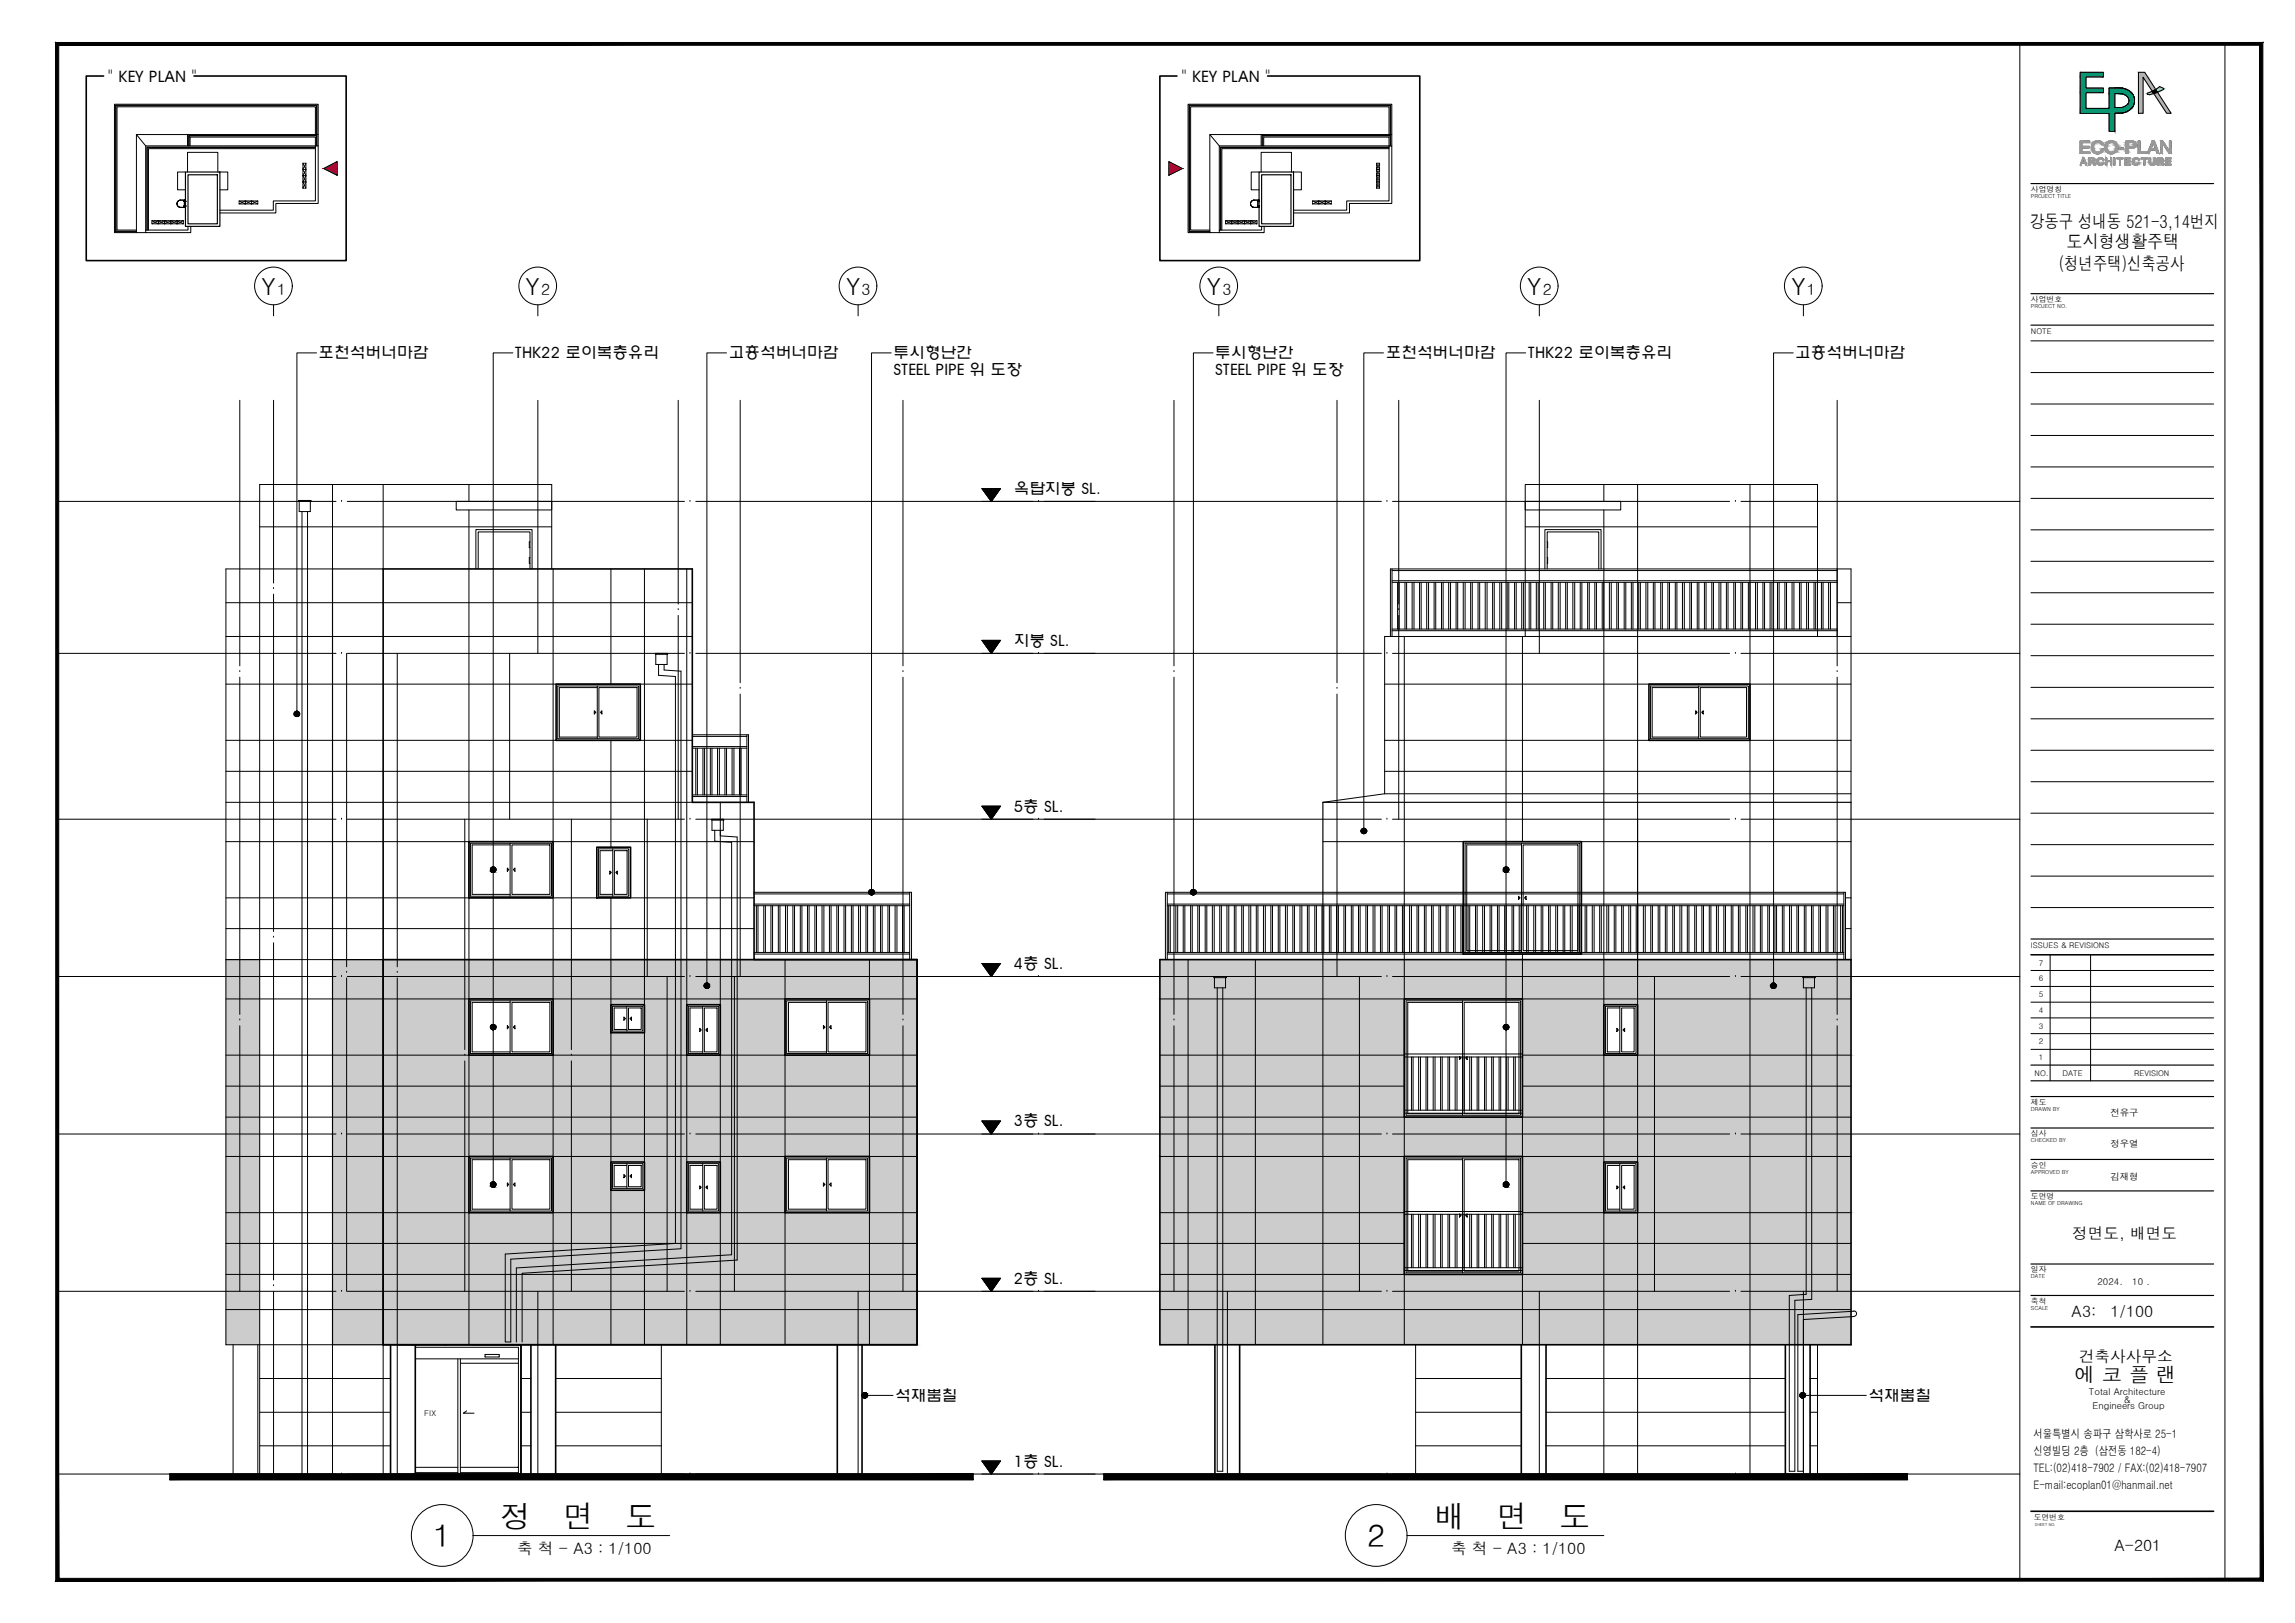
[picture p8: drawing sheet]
<svg xmlns="http://www.w3.org/2000/svg" width="420mm" height="297mm" viewBox="0 0 420 297" stroke-linecap="round" stroke-linejoin="round" font-family="sans-serif">
<defs><g id="words">
<g font-size="5.7">
<text x="91.6" y="279.7">정</text>
<text x="103" y="279.7">면</text>
<text x="114.5" y="279.7">도</text>
<text x="262.6" y="279.7">배</text>
<text x="274" y="279.7">면</text>
<text x="285.4" y="279.7">도</text>
<text x="79.3" y="283.1">1</text>
<text x="250.3" y="283.1">2</text>
</g>
<g font-size="4.3">
<text x="47.9" y="53.9">Y</text>
<text x="96.2" y="53.9">Y</text>
<text x="154.9" y="53.9">Y</text>
<text x="220.9" y="53.9">Y</text>
<text x="279.6" y="53.9">Y</text>
<text x="328" y="53.9">Y</text>
</g>
<text font-size="3.7" x="379.9" y="253">에 코 플 랜</text>
<g font-size="3.3">
<text x="371.7" y="41.6">강동구 성내동 521-3,14번지</text>
<text x="378.3" y="45.4">도시형생활주택</text>
<text x="376.9" y="49.4">(청년주택)신축공사</text>
</g>
<g font-size="2.9">
<text x="19.8" y="14.9">&quot; KEY PLAN &quot;</text>
<text x="216.3" y="14.9">&quot; KEY PLAN &quot;</text>
<text x="50.8" y="53.9">1</text>
<text x="99.1" y="53.9">2</text>
<text x="157.7" y="53.9">3</text>
<text x="223.8" y="53.9">3</text>
<text x="282.4" y="53.9">2</text>
<text x="330.8" y="53.9">1</text>
<text x="58.3" y="65.6">포천석버너마감</text>
<text x="94.3" y="65.6">THK22 로이복층유리</text>
<text x="133.4" y="65.6">고흥석버너마감</text>
<text x="163.6" y="65.6">투시형난간</text>
<text x="222.5" y="65.6">투시형난간</text>
<text x="253.7" y="65.6">포천석버너마감</text>
<text x="279.7" y="65.6">THK22 로이복층유리</text>
<text x="328.7" y="65.6">고흥석버너마감</text>
<text x="163.6" y="68.7">STEEL PIPE 위 도장</text>
<text x="222.5" y="68.7">STEEL PIPE 위 도장</text>
<text x="185.6" y="90.4">옥탑지붕 SL.</text>
<text x="185.6" y="118.2">지붕 SL.</text>
<text x="185.6" y="148.5">5층 SL.</text>
<text x="185.6" y="177.4">4층 SL.</text>
<text x="185.6" y="206.1">3층 SL.</text>
<text x="379.4" y="226.8">정면도, 배면도</text>
<text x="185.6" y="235">2층 SL.</text>
<text x="379.3" y="241">A3:</text>
<text x="386.4" y="241">1/100</text>
<text x="380.6" y="249.3">건축사사무소</text>
<text x="163.9" y="256.4">석재뿜칠</text>
<text x="342.1" y="256.4">석재뿜칠</text>
<text x="185.6" y="268.4">1층 SL.</text>
<text x="94.7" y="284.3">축 척 - A3 : 1/100</text>
<text x="265.7" y="284.3">축 척 - A3 : 1/100</text>
<text x="387.1" y="283.8">A-201</text>
</g>
<g font-size="2.1">
<text x="372.3" y="263.3">서울특별시 송파구 삼학사로 25-1</text>
<text x="372.3" y="266.3">신영빌딩 2층 (삼전동 182-4)</text>
<text x="372.3" y="269.4">TEL:(02)418-7902 / FAX:(02)418-7907</text>
<text x="372.3" y="272.5">E-mail:ecoplan01@hanmail.net</text>
</g>
<g font-size="1.7">
<text x="386.4" y="210">정우열</text>
<text x="386.4" y="204.2">전유구</text>
<text x="386.4" y="215.9">김재형</text>
<text x="384" y="235.1">2024.</text>
<text x="390.4" y="235.1">10 .</text>
<text x="382.4" y="255.4">Total Architecture</text>
<text x="383.1" y="257.9">Engineers Group</text>
<text x="388.8" y="256.8">&amp;</text>
</g>
<g font-size="1.4">
<text x="371.8" y="35.1">사업명칭</text>
<text x="371.8" y="55.3">사업번호</text>
<text x="371.8" y="61.1">NOTE</text>
<text x="371.8" y="173.4">ISSUES &amp; REVISIONS</text>
<text x="373.3" y="179.6">6</text>
<text x="373.3" y="176.7">7</text>
<text x="373.3" y="185.4">4</text>
<text x="373.3" y="182.5">5</text>
<text x="373.3" y="191.1">2</text>
<text x="373.3" y="188.2">3</text>
<text x="372.5" y="197">NO.</text>
<text x="373.3" y="194">1</text>
<text x="377.6" y="197">DATE</text>
<text x="390.7" y="197">REVISION</text>
<text x="371.8" y="202.2">제도</text>
<text x="371.8" y="208">심사</text>
<text x="371.8" y="213.8">승인</text>
<text x="371.8" y="219.5">도면명</text>
<text x="371.8" y="232.9">일자</text>
<text x="371.8" y="238.6">축척</text>
<text x="77.7" y="259.1">FIX</text>
<text x="372.3" y="278.2">도면번호</text>
</g>
<g font-size="1">
<text x="371.8" y="36.2">PROJECT TITLE</text>
<text x="371.8" y="56.3">PROJECT NO.</text>
<text x="371.8" y="203.3">DRAWN BY</text>
<text x="371.8" y="209">CHECKED BY</text>
<text x="371.8" y="214.8">APPROVED BY</text>
<text x="371.8" y="220.5">NAME OF DRAWING</text>
<text x="371.8" y="233.9">DATE</text>
<text x="371.8" y="239.7">SCALE</text>
</g>
<text font-size=".7" x="372.5" y="279.3">SHEET NO.</text>
</g></defs>
<!-- layer: 254 -->
<g fill="#ccc" stroke="#ccc" stroke-width=".18">
<path d="M212.3 175.6l126.6 7.2v-7.2zM212.3 175.6l126.6 7.2h-126.6z"/>
<path d="M278.7 182.8l60.2 1.1v-1.1zM278.7 182.8l60.2 1.1h-60.2z"/>
<path d="M299.8 183.9l39.1 9.2v-9.2zM299.8 183.9l39.1 9.2h-39.1z"/>
<path d="M278.7 183.9l14.9 9.2v-9.2zM278.7 183.9l14.9 9.2h-14.9z"/>
<path d="M278.7 193.1l60.2 11.4v-11.4zM278.7 193.1l60.2 11.4h-60.2z"/>
<path d="M212.3 182.8l44.8 21.7v-21.7zM212.3 182.8l44.8 21.7h-44.8z"/>
<path d="M212.3 204.5l126.6 7.2v-7.2zM212.3 204.5l126.6 7.2h-126.6z"/>
<path d="M278.7 211.7l60.2 1v-1zM278.7 211.7l60.2 1h-60.2z"/>
<path d="M299.8 212.7l39.1 9.2v-9.2zM299.8 212.7l39.1 9.2h-39.1z"/>
<path d="M278.7 212.7l14.9 9.2v-9.2zM278.7 212.7l14.9 9.2h-14.9z"/>
<path d="M278.7 221.9l60.2 11.3v-11.3zM278.7 221.9l60.2 11.3h-60.2z"/>
<path d="M212.3 211.7l44.8 21.5v-21.5zM212.3 211.7l44.8 21.5h-44.8z"/>
<path d="M212.3 233.2l126.6 12.9v-12.9zM212.3 233.2l126.6 12.9h-126.6z"/>
<path d="M70.1 175.6l97.8 7.2v-7.2zM70.1 175.6l97.8 7.2h-97.8z"/>
<path d="M60.9 175.6l9.2 7.2v-7.2zM60.9 175.6l9.2 7.2h-9.2z"/>
<path d="M101.3 182.8l42.4 1.1v-1.1zM101.3 182.8l42.4 1.1h-42.4z"/>
<path d="M70.1 182.8l15.8 1.1v-1.1zM70.1 182.8l15.8 1.1h-15.8z"/>
<path d="M60.9 182.8l9.2 1.1v-1.1zM60.9 182.8l9.2 1.1h-9.2z"/>
<path d="M118 183.9l7.7 5.1v-5.1zM118 183.9l7.7 5.1h-7.7z"/>
<path d="M101.3 183.9l10.5 5.1v-5.1zM101.3 183.9l10.5 5.1h-10.5z"/>
<path d="M131.9 183.9l11.8 9.2v-9.2zM131.9 183.9l11.8 9.2h-11.8z"/>
<path d="M101.3 189l24.4 4.1v-4.1zM101.3 189l24.4 4.1h-24.4z"/>
<path d="M70.1 183.9l15.8 9.2v-9.2zM70.1 183.9l15.8 9.2h-15.8z"/>
<path d="M60.9 183.9l9.2 9.2v-9.2zM60.9 183.9l9.2 9.2h-9.2z"/>
<path d="M159.2 182.8l8.7 10.3v-10.3zM159.2 182.8l8.7 10.3h-8.7z"/>
<path d="M101.3 193.1h42.4zM101.3 193.1h42.4z"/>
<path d="M70.1 193.1h15.8zM70.1 193.1h15.8z"/>
<path d="M60.9 193.1h9.2zM60.9 193.1h9.2z"/>
<path d="M70.1 193.1l97.8 18.6v-18.6zM70.1 193.1l97.8 18.6h-97.8z"/>
<path d="M60.9 193.1l9.2 18.6v-18.6zM60.9 193.1l9.2 18.6h-9.2z"/>
<path d="M101.3 211.7l42.4 1v-1zM101.3 211.7l42.4 1h-42.4z"/>
<path d="M70.1 211.7l15.8 1v-1zM70.1 211.7l15.8 1h-15.8z"/>
<path d="M60.9 211.7l9.2 1v-1zM60.9 211.7l9.2 1h-9.2z"/>
<path d="M118 212.7l7.7 5.1v-5.1zM118 212.7l7.7 5.1h-7.7z"/>
<path d="M101.3 212.7l10.5 5.1v-5.1zM101.3 212.7l10.5 5.1h-10.5z"/>
<path d="M131.9 212.7l11.8 9.2v-9.2zM131.9 212.7l11.8 9.2h-11.8z"/>
<path d="M101.3 217.8l24.4 4.1v-4.1zM101.3 217.8l24.4 4.1h-24.4z"/>
<path d="M70.1 212.7l15.8 9.2v-9.2zM70.1 212.7l15.8 9.2h-15.8z"/>
<path d="M60.9 212.7l9.2 9.2v-9.2zM60.9 212.7l9.2 9.2h-9.2z"/>
<path d="M159.2 211.7l8.7 10.2v-10.2zM159.2 211.7l8.7 10.2h-8.7z"/>
<path d="M101.3 221.9h42.4zM101.3 221.9h42.4z"/>
<path d="M70.1 221.9h15.8zM70.1 221.9h15.8z"/>
<path d="M60.9 221.9h9.2zM60.9 221.9h9.2z"/>
<path d="M70.1 221.9l97.8 24.2v-24.2zM70.1 221.9l97.8 24.2h-97.8z"/>
<path d="M60.9 221.9l9.2 24.2v-24.2zM60.9 221.9l9.2 24.2h-9.2z"/>
<path d="M41.4 175.6l6.1 70.5v-70.5zM41.4 175.6l6.1 70.5h-6.1z"/>
</g>
<!-- layer: LEADER -->
<path d="M179.8 89.4h3.3l-1.6 2.4zM179.8 117.2h3.3l-1.6 2.4zM179.8 147.6h3.3l-1.6 2.3zM179.8 176.3h3.3l-1.6 2.4zM179.8 205.2h3.3l-1.6 2.3zM179.8 234h3.3l-1.6 2.3zM179.8 267.4h3.3l-1.6 2.4z" fill="#000" stroke="#000" stroke-width=".18"/>
<!-- layer: SYM -->
<g fill="#000" stroke="#000" stroke-width=".18">
<path d="M54.2 131.1h.3zM54.2 130.2h.3zM54.3 130.2h.1zM90.1 158.7h.4zM90.1 159.6h.3zM90.2 159.6h.2zM90.2 158.7h.1zM249.6 152.6h.2zM249.6 151.6h.2zM275.3 159.4h.8zM275.6 159.6h.2zM275.7 158.7h.1z"/>
<path d="M129.3 179.9h.2zM159.5 162.8h.1zM218.4 162.8h.1zM324.6 179.9h.1zM90 188.4h.5zM90.1 187.6h.4zM90.1 188.5h.3zM90.2 187.5h.2zM90.2 188.5h.2zM90.2 187.5h.1zM129.1 180.8h.6zM275.6 188.5h.2z"/>
<path d="M275.7 187.5h.1zM324.6 180.9h.2zM90.1 217.2h.3zM90.2 217.2h.2zM90.2 216.3h.1zM275.3 217h.8zM275.4 216.5h.7zM275.6 217.2h.2zM275.7 216.3h.1zM158.2 254.9h.2zM329.6 255.2h.9zM329.8 255.8h.4z"/>
<path d="M329.9 254.9h.3zM329.9 255.8h.3zM329.9 254.9h.2z"/>
<path d="M54.2 131.1h.2zM54.3 131.1h.1z"/>
<path d="M54.3 130.2h.2zM54.2 130.2h.3zM54.2 130.2h.3z"/>
<path d="M54.2 130.2h.4zM54.1 130.2h.5z"/>
<path d="M54.1 130.2h.5zM54.1 130.2h.5z"/>
<path d="M54.1 131.1h.5zM54.1 131.1h.4zM54.2 131.1h.3z"/>
<path d="M54.1 130.2l.6 .1zM54.1 130.2l.6 .1zM54.1 130.3h.6zM54.1 130.3h.6z"/>
<path d="M54.1 131.1h.5zM54.1 131.1h.5z"/>
<path d="M54.1 130.3h.6zM54.1 130.3h.6z"/>
<path d="M54.1 131h.6zM54.1 131h.6z"/>
<path d="M54.1 131h.6zM54.1 131l.5 .1z"/>
<path d="M54 130.3l.7 .1zM54 130.3l.7 .1z"/>
<path d="M54 131h.7zM54 131h.7z"/>
<path d="M54 130.4h.7zM54 130.4h.7z"/>
<path d="M53.9 130.4l.9 .1zM53.9 130.4l.9 .1z"/>
<path d="M53.9 130.9l.8 .1zM53.9 130.9l.8 .1z"/>
<path d="M54 131h.7zM54 131h.7z"/>
<path d="M53.9 130.5h.9zM53.9 130.5h.9z"/>
<path d="M53.9 130.5h.9zM53.9 130.5h.9z"/>
<path d="M53.9 130.8l.9 .1zM53.9 130.8l.9 .1z"/>
<path d="M53.9 130.9h.9zM53.9 130.9h.8z"/>
<path d="M53.9 130.5l.9 .1zM53.9 130.5l.9 .1z"/>
<path d="M53.9 130.6h.9zM53.9 130.6h.9z"/>
<path d="M53.9 130.6l.9 .1zM53.9 130.6l.9 .1z"/>
<path d="M53.9 130.7h.9zM53.9 130.7h.9z"/>
<path d="M53.9 130.7l.9 .1zM53.9 130.7l.9 .1z"/>
<path d="M53.9 130.8h.9zM53.9 130.8h.9z"/>
<path d="M53.9 130.8h.9zM53.9 130.8h.9z"/>
<path d="M90.2 159.6l.1 .1zM90.2 159.7h.1z"/>
<path d="M90.2 158.7h.2zM90.2 158.7h.2z"/>
<path d="M90.2 158.7h.2zM90.2 158.7h.2z"/>
<path d="M90.1 158.7h.4zM90.1 158.7h.4zM90 158.7h.5z"/>
<path d="M90 158.7l.6 .1zM90 158.8h.6z"/>
<path d="M90 159.6h.5zM90 159.6h.5z"/>
<path d="M90.1 159.6h.4zM90.1 159.6h.3zM90.1 159.6h.3z"/>
<path d="M90 158.8h.6zM90 158.8h.6z"/>
<path d="M90 159.6h.6zM90 159.6h.5z"/>
<path d="M90 159.5h.6zM90 159.5l.6 .1z"/>
<path d="M90 158.8h.6zM90 158.8h.6z"/>
<path d="M90 158.8l.7 .1zM90 158.8l.7 .1z"/>
<path d="M90 159.5h.6zM90 159.5h.6z"/>
<path d="M89.9 158.9h.8zM89.9 158.9h.8z"/>
<path d="M89.9 158.9h.8zM89.9 158.9h.8z"/>
<path d="M89.9 159.4h.8zM89.9 159.4h.8z"/>
<path d="M89.9 159.4l.8 .1zM89.9 159.4l.8 .1z"/>
<path d="M89.9 159.5h.8zM89.9 159.5h.7z"/>
<path d="M89.9 158.9l.8 .1zM89.9 158.9l.8 .1z"/>
<path d="M89.8 159h1zM89.8 159h1z"/>
<path d="M89.8 159.4h.9zM89.8 159.4h.9z"/>
<path d="M89.8 159l1 .1zM89.8 159l1 .1z"/>
<path d="M89.8 159.1h1zM89.8 159.1h1z"/>
<path d="M89.8 159.1l1 .1zM89.8 159.1l1 .1z"/>
<path d="M89.8 159.2h1zM89.8 159.2h1z"/>
<path d="M89.8 159.2h1zM89.8 159.2h1z"/>
<path d="M89.8 159.2l1 .1zM89.8 159.2l1 .1z"/>
<path d="M89.8 159.3h1zM89.8 159.3l.9 .1z"/>
<path d="M249.6 152.6h.2zM249.6 152.6h.2z"/>
<path d="M249.6 151.6h.2zM249.6 151.6h.2z"/>
<path d="M249.6 151.6h.3zM249.6 151.6h.3z"/>
<path d="M249.6 151.6l.3 .1zM249.6 151.6l.3 .1z"/>
<path d="M249.6 152.6h.3zM249.6 152.6h.2z"/>
<path d="M249.5 151.7h.4zM249.5 151.7h.4z"/>
<path d="M249.5 152.5h.4zM249.5 152.5l.4 .1z"/>
<path d="M249.5 151.7h.5zM249.5 151.7h.5z"/>
<path d="M249.5 152.5h.4zM249.5 152.5h.4z"/>
<path d="M249.4 151.7l.6 .1zM249.4 151.7l.6 .1z"/>
<path d="M249.4 152.5h.6zM249.4 152.5h.5z"/>
<path d="M249.4 151.8h.7zM249.3 151.8h.8z"/>
<path d="M249.4 152.5h.6zM249.4 152.5h.6z"/>
<path d="M249.3 151.8h.8zM249.3 151.8h.8z"/>
<path d="M249.3 151.8h.8zM249.3 151.8h.8z"/>
<path d="M249.3 152.4h.8zM249.3 152.4h.8z"/>
<path d="M249.3 152.4h.8zM249.3 152.4l.7 .1z"/>
<path d="M249.3 151.8l.8 .1zM249.3 151.8l.8 .1z"/>
<path d="M249.3 151.9h.8zM249.3 151.9h.8z"/>
<path d="M249.3 152.3h.8zM249.3 152.3h.8z"/>
<path d="M249.3 152.3h.8zM249.3 152.3l.8 .1z"/>
<path d="M249.3 151.9l.8 .1zM249.3 151.9l.8 .1z"/>
<path d="M249.2 152h.9zM249.2 152h.9z"/>
<path d="M249.2 152h1zM249.2 152h1z"/>
<path d="M249.2 152.2h.9zM249.2 152.2h.9z"/>
<path d="M249.2 152.2l.9 .1zM249.2 152.2l.9 .1z"/>
<path d="M249.3 152.3h.8zM249.3 152.3h.8z"/>
<path d="M249.2 152l1 .1zM249.2 152l1 .1z"/>
<path d="M249.2 152.1h1zM249.2 152.1h1z"/>
<path d="M249.2 152.1h1zM249.2 152.1l.9 .1z"/>
<path d="M275.6 159.6l.2 .1zM275.7 159.7h.1z"/>
<path d="M275.7 158.7h.1zM275.6 158.7h.2z"/>
<path d="M275.6 158.7h.3zM275.6 158.7h.3z"/>
<path d="M275.6 158.7h.3zM275.5 158.7h.4z"/>
<path d="M275.6 159.6h.3zM275.6 159.6h.2z"/>
<path d="M275.5 158.7h.5zM275.5 158.7h.5z"/>
<path d="M275.5 159.6h.4zM275.5 159.6h.4z"/>
<path d="M275.5 158.7l.5 .1zM275.5 158.7l.5 .1z"/>
<path d="M275.5 159.6h.5zM275.5 159.6h.4z"/>
<path d="M275.5 158.8h.6zM275.5 158.8h.6z"/>
<path d="M275.5 159.6h.5zM275.5 159.6h.5z"/>
<path d="M275.4 158.8h.7zM275.4 158.8h.7z"/>
<path d="M275.4 159.5h.7zM275.4 159.5l.6 .1z"/>
<path d="M275.4 158.8l.7 .1zM275.4 158.8l.7 .1z"/>
<path d="M275.3 158.9h.8zM275.3 158.9h.8z"/>
<path d="M275.3 159.5h.8zM275.3 159.5h.8z"/>
<path d="M275.4 159.5h.7zM275.4 159.5h.7z"/>
<path d="M275.3 158.9h.8zM275.3 158.9h.8z"/>
<path d="M275.3 158.9l.9 .1zM275.3 158.9l.9 .1z"/>
<path d="M275.3 159.4h.8zM275.3 159.4l.8 .1z"/>
<path d="M275.3 159h.9zM275.3 159h.9z"/>
<path d="M275.3 159l.9 .1zM275.3 159l.9 .1z"/>
<path d="M275.3 159.1h.9zM275.3 159.1h.9z"/>
<path d="M275.3 159.2l.9 .1zM275.3 159.2l.9 .1z"/>
<path d="M275.3 159.3l.9 .1zM275.3 159.3l.9 .1z"/>
<path d="M275.3 159.4h.9zM275.3 159.4h.8zM275.3 159.4h.8z"/>
<path d="M275.3 159.1l.9 .1zM275.3 159.1l.9 .1z"/>
<path d="M275.3 159.2h.9zM275.3 159.2h.9z"/>
<path d="M275.3 159.2h.9zM275.3 159.2h.9z"/>
<path d="M129.3 179.9h.2zM129.3 179.9h.2z"/>
<path d="M129.3 179.9h.3zM129.2 179.9h.4z"/>
<path d="M129.2 179.9l.4 .1zM129.2 179.9l.4 .1z"/>
<path d="M129.2 180h.5zM129.2 180h.5z"/>
<path d="M129.2 180h.5zM129.2 180h.5z"/>
<path d="M159.5 163.8h.1zM159.5 163.8h.1zM159.5 163.8h.2z"/>
<path d="M159.5 162.8h.2zM159.5 162.8h.2z"/>
<path d="M159.5 162.8h.2zM159.4 162.8h.3z"/>
<path d="M159.4 162.8h.4zM159.3 162.8h.5z"/>
<path d="M159.4 163.7h.3zM159.4 163.7l.3 .1z"/>
<path d="M159.3 162.8l.5 .1zM159.3 162.8l.5 .1z"/>
<path d="M159.3 163.7h.5zM159.3 163.7h.4z"/>
<path d="M159.3 163.7h.5zM159.3 163.7h.6z"/>
<path d="M159.3 163.7h.5zM159.3 163.7h.5z"/>
<path d="M159.3 162.9h.6zM159.3 162.9h.6z"/>
<path d="M159.3 162.9h.6zM159.3 162.9h.6z"/>
<path d="M159.3 162.9l.6 .1zM159.3 162.9l.6 .1z"/>
<path d="M159.3 163.6l.6 .1zM159.3 163.6l.6 .1z"/>
<path d="M159.2 163h.7zM159.2 163h.7z"/>
<path d="M159.2 163.6h.7zM159.2 163.6h.7z"/>
<path d="M159.2 163h.8zM159.2 163h.8z"/>
<path d="M159.2 163.6h.7zM159.2 163.6h.7z"/>
<path d="M159.2 163l.8 .1zM159.2 163l.8 .1z"/>
<path d="M159.1 163.1h.9zM159.1 163.1h.9z"/>
<path d="M159.1 163.5l.9 .1zM159.1 163.5l.9 .1z"/>
<path d="M159.2 163.6h.8zM159.2 163.6h.7z"/>
<path d="M159.1 163.1h.9zM159.1 163.1h.9z"/>
<path d="M159.1 163.1l.9 .1zM159.1 163.1l.9 .1z"/>
<path d="M159.1 163.2h.9zM159.1 163.2h.9z"/>
<path d="M159.1 163.2l.9 .1zM159.1 163.2l.9 .1z"/>
<path d="M159.1 163.3l.9 .1zM159.1 163.3l.9 .1z"/>
<path d="M159.1 163.4h.9zM159.1 163.4h.9z"/>
<path d="M159.1 163.4h.9zM159.1 163.4h.9z"/>
<path d="M159.1 163.4l.9 .1zM159.1 163.4l.9 .1z"/>
<path d="M159.1 163.5h.9zM159.1 163.5h.9z"/>
<path d="M218.4 163.8h.1zM218.4 163.8h.1zM218.4 163.8h.2z"/>
<path d="M218.4 162.8h.2zM218.4 162.8h.2z"/>
<path d="M218.4 162.8h.3zM218.3 162.8h.4z"/>
<path d="M218.3 162.8h.4zM218.3 162.8h.4z"/>
<path d="M218.3 163.7h.4zM218.3 163.7l.3 .1z"/>
<path d="M218.3 162.8l.4 .1zM218.2 162.9h.5z"/>
<path d="M218.3 163.7h.4zM218.3 163.7h.4z"/>
<path d="M218.2 162.9h.6zM218.2 162.9h.6z"/>
<path d="M218.2 163.7h.5zM218.2 163.7h.5z"/>
<path d="M218.2 162.9h.6zM218.2 162.9h.6z"/>
<path d="M218.2 162.9l.6 .1zM218.2 162.9l.6 .1z"/>
<path d="M218.2 163.6l.6 .1zM218.2 163.6l.6 .1z"/>
<path d="M218.2 163.7h.6zM218.2 163.7h.5z"/>
<path d="M218.1 163h.8zM218.1 163h.8z"/>
<path d="M218.1 163.6h.7zM218.1 163.6h.7z"/>
<path d="M218.1 163h.8zM218.1 163h.8z"/>
<path d="M218.1 163.6h.8zM218.1 163.6h.7z"/>
<path d="M218.1 163l.8 .1zM218.1 163.1h.8z"/>
<path d="M218.1 163.1h.8zM218.1 163.1h.8z"/>
<path d="M218.1 163.5l.8 .1zM218.1 163.5l.8 .1z"/>
<path d="M218.1 163.6h.8zM218.1 163.6h.8z"/>
<path d="M218.1 163.1h.8zM218.1 163.1h.8z"/>
<path d="M218 163.1l.9 .1zM218 163.1l.9 .1z"/>
<path d="M218 163.2h.9zM218 163.2h.9z"/>
<path d="M218 163.2l.9 .1zM218 163.2l.9 .1z"/>
<path d="M218 163.3l.9 .1zM218 163.3l.9 .1z"/>
<path d="M218 163.4h.9zM218 163.4h.9z"/>
<path d="M218 163.4h.9zM218 163.4h.9z"/>
<path d="M218 163.4l.9 .1zM218 163.4l.9 .1z"/>
<path d="M218.1 163.5h.8zM218.1 163.5h.8z"/>
<path d="M324.6 179.9h.2zM324.6 179.9h.2z"/>
<path d="M324.6 179.9h.2zM324.5 179.9h.3z"/>
<path d="M324.5 179.9l.4 .1zM324.5 179.9l.4 .1z"/>
<path d="M324.5 180h.4zM324.4 180h.5z"/>
<path d="M324.4 180h.6zM324.4 180h.6z"/>
<path d="M90.2 188.5h.1zM90.2 188.5h.1z"/>
<path d="M90.2 187.5h.2zM90.2 187.5h.2zM90.1 187.5h.3z"/>
<path d="M90.1 187.5l.4 .1zM90.1 187.5l.4 .1zM90 187.6h.5z"/>
<path d="M90 187.6h.6zM90 187.6h.6z"/>
<path d="M90.1 188.4h.4zM90.1 188.4l.3 .1zM90.1 188.5h.3z"/>
<path d="M90 187.6h.6zM90 187.6h.6z"/>
<path d="M90 188.4h.6zM90 188.4h.5zM90 188.4h.5z"/>
<path d="M90 187.6h.6zM90 187.6h.6z"/>
<path d="M90 188.3h.6zM90 188.3h.6z"/>
<path d="M90 188.3h.6zM90 188.3l.6 .1z"/>
<path d="M90 187.6l.7 .1zM90 187.6l.7 .1z"/>
<path d="M89.9 187.7h.8zM89.9 187.7h.8z"/>
<path d="M89.9 187.7l.8 .1zM89.9 187.7l.8 .1z"/>
<path d="M89.9 188.2l.8 .1zM89.9 188.2l.8 .1z"/>
<path d="M89.9 188.3h.8zM89.9 188.3h.7z"/>
<path d="M89.9 187.8h.8zM89.9 187.8h.8z"/>
<path d="M89.8 187.8l1 .1zM89.8 187.8l1 .1z"/>
<path d="M89.8 188.2h.9zM89.8 188.2h.9z"/>
<path d="M89.9 188.2h.8zM89.9 188.2h.8z"/>
<path d="M89.8 187.9h1zM89.8 187.9h1z"/>
<path d="M89.8 187.9h1zM89.8 187.9h1z"/>
<path d="M89.8 187.9l1 .1zM89.8 187.9l1 .1z"/>
<path d="M89.8 188h1zM89.8 188h1z"/>
<path d="M89.8 188l1 .1zM89.8 188l1 .1z"/>
<path d="M89.8 188.1h1zM89.8 188.1h1z"/>
<path d="M89.8 188.1h1zM89.8 188.1l.9 .1z"/>
<path d="M129.3 180.9h.2zM129.3 180.9h.2zM129.3 180.9h.2z"/>
<path d="M129.2 180.9h.4zM129.2 180.9h.3z"/>
<path d="M129.2 180.8h.4zM129.2 180.8l.4 .1z"/>
<path d="M129.2 180.8h.5zM129.2 180.8h.4z"/>
<path d="M129.2 180l.5 .1zM129.2 180l.5 .1z"/>
<path d="M129.1 180.1h.7zM129.1 180.1h.7z"/>
<path d="M129.2 180.8h.5zM129.2 180.8h.5z"/>
<path d="M129.1 180.1h.7zM129.1 180.1h.7z"/>
<path d="M129.1 180.7h.7zM129.1 180.7l.6 .1zM129.1 180.8h.6z"/>
<path d="M129 180.1l.8 .1zM129 180.1l.8 .1z"/>
<path d="M129 180.7h.8zM129 180.7h.8z"/>
<path d="M129 180.2h.8zM129 180.2h.8z"/>
<path d="M129 180.2h.9zM129 180.2h.9z"/>
<path d="M129 180.6l.8 .1zM129 180.6l.8 .1z"/>
<path d="M129 180.7h.8zM129 180.7h.8z"/>
<path d="M129 180.2l.9 .1zM129 180.2l.9 .1z"/>
<path d="M128.9 180.3h1zM128.9 180.3h1z"/>
<path d="M128.9 180.3l1 .1zM128.9 180.3l1 .1z"/>
<path d="M128.9 180.4h1zM128.9 180.4h1z"/>
<path d="M128.9 180.4l1 .1zM128.9 180.4l1 .1z"/>
<path d="M128.9 180.5h1zM128.9 180.5h1z"/>
<path d="M128.9 180.5h1zM128.9 180.5h1z"/>
<path d="M128.9 180.5l1 .1zM128.9 180.5l1 .1z"/>
<path d="M129 180.6h.9zM129 180.6h.8z"/>
<path d="M275.6 188.5h.2zM275.7 188.5h.1z"/>
<path d="M275.7 187.5h.1zM275.6 187.5h.2z"/>
<path d="M275.6 187.5h.3zM275.6 187.5h.3z"/>
<path d="M275.6 187.5l.3 .1zM275.5 187.6h.4z"/>
<path d="M275.6 188.5h.3zM275.6 188.5h.2z"/>
<path d="M275.5 187.6h.5zM275.5 187.6h.5z"/>
<path d="M275.5 188.4h.4zM275.5 188.4l.4 .1z"/>
<path d="M275.5 187.6h.5zM275.5 187.6h.5z"/>
<path d="M275.5 188.4h.5zM275.5 188.4h.4z"/>
<path d="M275.5 187.6h.6zM275.4 187.6h.7z"/>
<path d="M275.5 188.4h.5zM275.5 188.4h.5z"/>
<path d="M275.4 187.6h.7zM275.4 187.6h.7z"/>
<path d="M275.4 188.3h.7zM275.4 188.3l.6 .1z"/>
<path d="M275.4 187.6l.7 .1zM275.4 187.6l.7 .1z"/>
<path d="M275.3 187.7h.8zM275.3 187.7h.8z"/>
<path d="M275.3 188.3h.8zM275.3 188.3h.8z"/>
<path d="M275.4 188.3h.7zM275.4 188.3h.7z"/>
<path d="M275.3 187.7l.8 .1zM275.3 187.7l.8 .1z"/>
<path d="M275.3 187.8h.9zM275.3 187.8h.9z"/>
<path d="M275.3 188.2h.8zM275.3 188.2h.8z"/>
<path d="M275.3 188.2h.8zM275.3 188.2l.8 .1z"/>
<path d="M275.3 187.8l.9 .1zM275.3 187.8l.9 .1z"/>
<path d="M275.3 187.9h.9zM275.3 187.9h.9z"/>
<path d="M275.3 187.9h.9zM275.3 187.9h.9z"/>
<path d="M275.3 188.1h.9zM275.3 188.1h.9z"/>
<path d="M275.3 188.1l.9 .1zM275.3 188.1l.9 .1z"/>
<path d="M275.3 188.2h.9zM275.3 188.2h.8z"/>
<path d="M275.3 187.9l.9 .1zM275.3 187.9l.9 .1z"/>
<path d="M275.3 188h.9zM275.3 188h.9z"/>
<path d="M275.3 188h.9zM275.3 188l.9 .1z"/>
<path d="M324.6 180.9h.1zM324.6 180.9h.1z"/>
<path d="M324.5 180.9h.3zM324.5 180.9h.3z"/>
<path d="M324.5 180.8h.4zM324.5 180.8l.3 .1z"/>
<path d="M324.4 180.8h.5zM324.4 180.8h.5z"/>
<path d="M324.4 180l.6 .1zM324.4 180l.6 .1z"/>
<path d="M324.4 180.8h.6zM324.4 180.8h.5z"/>
<path d="M324.4 180.1h.6zM324.3 180.1h.7z"/>
<path d="M324.4 180.8h.6zM324.4 180.8h.6z"/>
<path d="M324.3 180.1h.7zM324.3 180.1h.7z"/>
<path d="M324.3 180.1l.8 .1zM324.3 180.1l.8 .1z"/>
<path d="M324.3 180.7h.7zM324.3 180.7h.7z"/>
<path d="M324.3 180.7h.7zM324.3 180.7l.7 .1z"/>
<path d="M324.3 180.2h.8zM324.3 180.2h.8z"/>
<path d="M324.3 180.7h.8zM324.3 180.7h.7z"/>
<path d="M324.3 180.2h.8zM324.3 180.2h.8z"/>
<path d="M324.2 180.2l.9 .1zM324.2 180.2l.9 .1z"/>
<path d="M324.2 180.3h1zM324.2 180.3h1z"/>
<path d="M324.2 180.5l.9 .1zM324.2 180.5l.9 .1z"/>
<path d="M324.2 180.6h.9zM324.2 180.6h.9z"/>
<path d="M324.3 180.6h.8zM324.3 180.6l.8 .1z"/>
<path d="M324.2 180.3l1 .1zM324.2 180.3l1 .1z"/>
<path d="M324.2 180.4h1zM324.2 180.4h1z"/>
<path d="M324.2 180.4l1 .1zM324.2 180.4l1 .1z"/>
<path d="M324.2 180.5h1zM324.2 180.5h1z"/>
<path d="M324.2 180.5h1zM324.2 180.5h.9z"/>
<path d="M90.2 217.2l.1 .1zM90.2 217.3h.1z"/>
<path d="M90.2 216.3h.2zM90.2 216.3h.2z"/>
<path d="M90.2 216.3l.2 .1zM90.2 216.3l.2 .1z"/>
<path d="M90.1 216.4h.4zM90.1 216.4h.4z"/>
<path d="M90.1 216.4h.4zM90.1 216.4h.4z"/>
<path d="M90 216.4h.6zM90 216.4h.6z"/>
<path d="M90 217.2h.5zM90 217.2h.5z"/>
<path d="M90.1 217.2h.4zM90.1 217.2h.3zM90.1 217.2h.3z"/>
<path d="M90 216.4h.6zM90 216.4h.6z"/>
<path d="M90 217.2h.6zM90 217.2h.5z"/>
<path d="M90 216.4l.6 .1zM90 216.4l.6 .1z"/>
<path d="M90 217.2h.6zM90 217.2h.6z"/>
<path d="M90 216.5h.7zM89.9 216.5h.8z"/>
<path d="M90 217.1h.6zM90 217.1l.6 .1z"/>
<path d="M89.9 216.5h.8zM89.9 216.5h.8z"/>
<path d="M89.9 216.5l.8 .1zM89.9 216.5l.8 .1z"/>
<path d="M89.9 217h.8zM89.9 217h.8z"/>
<path d="M89.9 217l.8 .1zM89.9 217l.8 .1z"/>
<path d="M89.9 217.1h.8zM89.9 217.1h.7z"/>
<path d="M89.9 216.6h.8zM89.9 216.6h.8z"/>
<path d="M89.8 216.6h1zM89.8 216.6h1z"/>
<path d="M89.8 217h.9zM89.8 217h.9z"/>
<path d="M89.8 216.6l1 .1zM89.8 216.6l1 .1z"/>
<path d="M89.8 216.7h1zM89.8 216.7h1z"/>
<path d="M89.8 216.7l1 .1zM89.8 216.7l1 .1z"/>
<path d="M89.8 216.8h1zM89.8 216.8h1z"/>
<path d="M89.8 216.8l1 .1zM89.8 216.8l1 .1z"/>
<path d="M89.8 216.9h1zM89.8 216.9h1z"/>
<path d="M89.8 216.9h1zM89.8 216.9l.9 .1z"/>
<path d="M275.6 217.2l.2 .1zM275.7 217.3h.1z"/>
<path d="M275.7 216.3h.1zM275.6 216.3h.2z"/>
<path d="M275.6 216.3l.3 .1zM275.6 216.3l.3 .1z"/>
<path d="M275.6 216.4h.3zM275.5 216.4h.4z"/>
<path d="M275.6 217.2h.3zM275.6 217.2h.2z"/>
<path d="M275.5 216.4h.5zM275.5 216.4h.5z"/>
<path d="M275.5 217.2h.4zM275.5 217.2h.4z"/>
<path d="M275.5 216.4h.5zM275.5 216.4h.5z"/>
<path d="M275.5 217.2h.5zM275.5 217.2h.4z"/>
<path d="M275.5 216.4h.6zM275.5 216.4h.6z"/>
<path d="M275.5 217.2h.5zM275.5 217.2h.5z"/>
<path d="M275.4 216.4l.7 .1zM275.4 216.4l.7 .1zM275.3 216.5h.8z"/>
<path d="M275.4 217.2h.7zM275.4 217.2h.6z"/>
<path d="M275.3 216.5h.8zM275.3 216.5h.8z"/>
<path d="M275.3 217.1h.8zM275.3 217.1h.8z"/>
<path d="M275.4 217.1h.7zM275.4 217.1l.7 .1z"/>
<path d="M275.3 216.5l.8 .1zM275.3 216.5l.8 .1z"/>
<path d="M275.3 216.6h.9zM275.3 216.6h.9z"/>
<path d="M275.3 217h.8zM275.3 217l.8 .1z"/>
<path d="M275.3 216.6h.9zM275.3 216.6h.9z"/>
<path d="M275.3 216.6l.9 .1zM275.3 216.6l.9 .1z"/>
<path d="M275.3 216.7h.9zM275.3 216.7h.9z"/>
<path d="M275.3 216.9h.9zM275.3 216.9h.9z"/>
<path d="M275.3 216.9l.9 .1zM275.3 216.9l.9 .1z"/>
<path d="M275.3 217h.9zM275.3 217h.8zM275.3 217h.8z"/>
<path d="M275.3 216.7l.9 .1zM275.3 216.7l.9 .1z"/>
<path d="M275.3 216.8h.9zM275.3 216.8h.9z"/>
<path d="M275.3 216.8h.9zM275.3 216.8l.9 .1z"/>
<path d="M158.2 255.8h.2zM158.2 255.8h.2zM158.2 255.8h.3z"/>
<path d="M158.2 254.9h.3zM158.2 254.9h.3z"/>
<path d="M158.2 254.9h.3zM158.2 254.9h.3z"/>
<path d="M158.2 254.9h.3zM158.1 254.9h.4z"/>
<path d="M158.2 255.8h.3zM158.2 255.8h.3z"/>
<path d="M158.1 254.9l.5 .1zM158.1 254.9l.5 .1z"/>
<path d="M158.1 255.8h.4zM158.1 255.8h.4z"/>
<path d="M158.1 255.8h.5zM158.1 255.8h.4z"/>
<path d="M158.1 255h.5zM158.1 255h.5z"/>
<path d="M158.1 255h.5zM158.1 255h.5z"/>
<path d="M158 255h.7zM158 255h.7z"/>
<path d="M158 255.7l.6 .1zM158 255.7l.6 .1z"/>
<path d="M158.1 255.8h.5zM158.1 255.8h.5z"/>
<path d="M158 255l.7 .1zM158 255l.7 .1z"/>
<path d="M158 255.7h.7zM158 255.7h.6z"/>
<path d="M157.9 255.1h.9zM157.9 255.1h.9z"/>
<path d="M157.9 255.7h.8zM157.9 255.7h.8z"/>
<path d="M157.9 255.1l.9 .1zM157.9 255.1l.9 .1z"/>
<path d="M157.9 255.6h.9zM157.9 255.6h.9z"/>
<path d="M157.9 255.6h.9zM157.9 255.6l.8 .1z"/>
<path d="M157.9 255.2h.9zM157.9 255.2h.9z"/>
<path d="M157.9 255.2l.9 .1zM157.9 255.2l.9 .1h-.9z"/>
<path d="M157.9 255.3h.9zM157.9 255.3h.9z"/>
<path d="M157.9 255.3h.9zM157.9 255.3h.9z"/>
<path d="M157.9 255.3l.9 .1zM157.9 255.3l.9 .1z"/>
<path d="M157.9 255.4h.9zM157.9 255.4h.9z"/>
<path d="M157.9 255.4l.9 .1zM157.9 255.4l.9 .1z"/>
<path d="M157.9 255.5h.9zM157.9 255.5h.9z"/>
<path d="M157.9 255.5l.9 .1zM157.9 255.5l.9 .1z"/>
<path d="M157.9 255.6h.9zM157.9 255.6h.9z"/>
<path d="M329.9 255.8h.2zM329.9 255.8h.2z"/>
<path d="M329.9 254.9h.3zM329.9 254.9h.3zM329.9 254.9h.3z"/>
<path d="M329.9 254.9h.3zM329.8 254.9h.4z"/>
<path d="M329.9 255.8h.3zM329.9 255.8h.3z"/>
<path d="M329.8 254.9l.4 .1zM329.8 254.9l.4 .1z"/>
<path d="M329.8 255h.5zM329.7 255h.6z"/>
<path d="M329.8 255.8h.4zM329.8 255.8h.4z"/>
<path d="M329.7 255h.6zM329.7 255h.6z"/>
<path d="M329.7 255.8h.6zM329.7 255.8h.5zM329.8 255.8h.4z"/>
<path d="M329.7 255h.7zM329.7 255h.7z"/>
<path d="M329.7 255.7h.6zM329.7 255.7h.7z"/>
<path d="M329.7 255.7h.6zM329.7 255.7l.6 .1z"/>
<path d="M329.7 255l.7 .1zM329.7 255l.7 .1z"/>
<path d="M329.6 255.1h.8zM329.6 255.1h.8z"/>
<path d="M329.6 255.1l.9 .1zM329.6 255.1l.9 .1zM329.6 255.2h.9z"/>
<path d="M329.6 255.6l.8 .1zM329.6 255.6l.8 .1z"/>
<path d="M329.6 255.7h.8zM329.6 255.7h.8z"/>
<path d="M329.6 255.2l.9 .1zM329.6 255.2l.9 .1z"/>
<path d="M329.6 255.6h.9zM329.6 255.6h.9z"/>
<path d="M329.6 255.6h.9zM329.6 255.6h.8z"/>
<path d="M329.6 255.3h.9zM329.6 255.3h.9z"/>
<path d="M329.6 255.3h.9zM329.6 255.3h.9z"/>
<path d="M329.6 255.3l.9 .1zM329.6 255.3l.9 .1z"/>
<path d="M329.6 255.4h.9zM329.6 255.4h.9z"/>
<path d="M329.6 255.4l.9 .1zM329.6 255.4l.9 .1z"/>
<path d="M329.6 255.5h.9zM329.6 255.5h.9z"/>
<path d="M329.6 255.5h.9zM329.6 255.5l.9 .1z"/>
</g>
<!-- layer: 7 -->
<g fill="#dd0037" stroke="#dd0037" stroke-width=".18">
<path d="M59.3 30.8l2.4-1.2v1.2zM59.3 30.8l2.4 1.3v-1.3z"/>
<path d="M214 29.6l2.5 1.2h-2.5zM214 30.8v1.3l2.5-1.3z"/>
</g>
<!-- layer: SHEET -->
<g fill="none" stroke="#000" stroke-width=".18">
<path d="M369.8 8v281.1M387.2 16.1h-1.1v3.7h-4.2v-2.8h3.2v-.9h-3.2v-2h3.2v-.9h-4.3v7.5h5.3v3.3h1.1v-3.3h1.4M387.2 17.1v2.6h1.3M387.2 17.1a2.85 2.85 0 0 1 2.3 .6M387.2 16.1h1.4M388.6 16.1h.1M388.7 16.2l.7 .2 .8 .6M389.5 17.7h.1M389.5 19.1h.1M389.5 19.1l-.5 .3-.5 .2M389.5 17.7l.3 .7-.3 .7M390.2 19.8l-.8 .6-.7 .2"/>
<path d="M390.3 17.1a2.1 2.1 0 0 1 0 2.6M391.5 13.2h1.1l4.9 7.5h-.8l-4.4-6.6v6.6h-.8zM394.7 16.4l.3 .5-.7 .2-.3-.4M394.7 16.4l-.7 .3M395.4 15.8l-.8 .6-1.5 .7v.2h.5l2.5-.9 .1-.2-.8-.3M407.3 8v281.1M380.8 25.8h1.8v.3h-1.5v.7h1.4v.3h-1.4v.7h1.5v.3h-1.8zM381.3 28.9h.3l.4 1.3h-.2l-.1-.4h-.6l-.1 .4h-.2zM381.4 29.1l.2 .6h-.4zM382.4 28.9h.3a.45 .45 0 0 1 .6 0 .45 .45 0 0 1 .1 .6l.1 .7h-.2v-.2a.31 .31 0 0 0-.1-.3 .31 .31 0 0 0-.3-.1h-.3v.6h-.2zM382.6 29h.3a.25 .25 0 0 1 .4 .3 .25 .25 0 0 1-.4 .2h-.3zM383.3 26a1.09 1.09 0 0 1 1.8 .5 .36 .36 0 0 1-.5-.3 .89 .89 0 0 0-1.4 .7 .89 .89 0 0 0 1.2 .9l.4-.6h.2a.93 .93 0 0 1-1 1 1.23 1.23 0 0 1-1.1-.8 1.23 1.23 0 0 1 .4-1.4z"/>
<path d="M384.1 29a.58 .58 0 0 1 1 .3h-.1a.48 .48 0 0 0-.7-.1 .48 .48 0 0 0-.1 .6 .48 .48 0 0 0 .7 .1l.1-.2h.1a.66 .66 0 0 1-1 .4 .66 .66 0 0 1 0-1.1zM385.5 28.9h.2v.5h.7v-.5h.2v1.3h-.2v-.6h-.7v.6h-.2zM385.9 26.3a.88 .88 0 0 1 1.2 .1 .88 .88 0 0 1 0 1.2 .88 .88 0 0 1-1.2 0 1.03 1.03 0 0 1 0-1.3zM387 28.9h.2v1.3h-.2zM387.6 28.9h1.1v.2h-.5v1.1h-.2v-1.1h-.4zM388 27.1h.8v.3h-.8zM388.7 20.7h-.1M389 28.9h1v.2h-.8v.3h.8v.2h-.8v.4h.9v.2h-1.1zM389.3 25.8h.8a.7 .7 0 0 1 1 .6 .7 .7 0 0 1-1 .7l-.5 .1v.9h-.3zM389.6 26.1h.3a.49 .49 0 0 1 .7 .1 .49 .49 0 0 1-.1 .6l-.9 .1zM390.6 29a.61 .61 0 0 1 1 .3h-.1a.52 .52 0 0 0-.6-.2 .52 .52 0 0 0-.3 .6 .52 .52 0 0 0 .6 .3l.3-.3a.51 .51 0 0 1-.3 .6 .51 .51 0 0 1-.6-.3l-.2-.6zM391.5 25.8h.3v2h1.2v.3h-1.5z"/>
<path d="M392 28.9h1.1v.2h-.4v1.1h-.2v-1.1h-.5zM393.5 28.9h.2v.4a.66 .66 0 0 0 .3 .8 .75 .75 0 0 0 .4-.9v-.3h.2v.4a.63 .63 0 0 1-.6 1 .63 .63 0 0 1-.5-1zM394 25.8h.4l.9 2.3h-.4l-.2-.6h-1l-.3 .6h-.3zM394.2 26.1l.4 1.1h-.8zM395 28.9h.3a.49 .49 0 0 1 .5 0 .49 .49 0 0 1 .2 .5l-.1 .2 .1 .2 .1 .4a.22 .22 0 0 1-.3-.1 .22 .22 0 0 1 .1-.3l-.3-.2h-.5v.6h-.1zM395.1 29h.5a.25 .25 0 0 1 .3 .3 .25 .25 0 0 1-.4 .2h-.4zM395.6 25.8h.3l1.3 1.9v-1.9h.3v2.3h-.4l-1.2-1.9v1.9h-.3zM396.5 28.9h1v.2h-.8v.3h.7v.2h-.7v.4h.8v.2h-1zM371.8 68.2h33.5M371.8 73.9h33.5M371.8 79.7h33.5M371.8 62.4h33.5"/>
<path d="M371.8 97h33.5M371.8 85.5h33.5M371.8 91.2h33.5M371.8 114.2h33.5M371.8 102.7h33.5M371.8 108.5h33.5M371.8 120h33.5M371.8 125.8h33.5M371.8 131.6h33.5M371.8 137.3h33.5M371.8 143.1h33.5M371.8 148.8h33.5"/>
<path d="M371.8 154.6h33.5M371.8 160.3h33.5M371.8 177.6h33.5M371.8 166.1h33.5M375.3 174.7v23.1M382.7 174.7v23.1M371.8 183.4h33.5M371.8 180.5h33.5M371.8 186.3h33.5M371.8 189.2h33.5M371.8 192.1h33.5"/>
<circle cx="386.5" cy="27" r="1.21"/>
</g>
<g fill="none" stroke="#000" stroke-width=".21">
<path d="M371.8 33.6h33.5M371.8 53.7h33.5M371.8 59.5h33.5M371.8 171.9h33.5M371.8 174.7h33.5M371.8 197.8h33.5M371.8 194.9h33.5M371.8 206.4h33.5M371.8 212.2h33.5M371.8 218h33.5M371.8 200.7h33.5M371.8 231.3h33.5"/>
<path d="M371.8 237.1h33.5"/>
</g>
<path d="M371.8 242.9h33.5M371.8 276.6h33.5" fill="none" stroke="#000" stroke-width=".3"/>
<g fill="#000" stroke="#000" stroke-width=".18">
<path d="M388.5 17.1v.1zM389.5 19.1h.1zM394 16.7h.9l.1 .2zM394 16.7l.7-.3 .2 .3z"/>
<path d="M10.2 7.8l.6 .5 403.5-.5zM10.8 8.3l403.5-.5-.5 .5zM414.3 7.8l-.5 .5 .5 281.1zM413.8 8.3l.5 281.1-.5-.5zM10.2 289.4h404.1l-.5-.5zM10.2 289.4l.6-.5h403zM10.2 7.8v281.6l.6-.5zM10.2 7.8l.6 .5v280.6z"/>
<path d="M394 16.7l.1 .2h.9zM394.1 16.9h.9l-.7 .2z"/>
</g>
<g fill="#999" stroke="#999" stroke-width=".18">
<path d="M384 25.8h.1z"/>
<path d="M384.7 26.4h.3z"/>
<path d="M383.5 28.1h1z"/>
<path d="M383.8 28.1h.5z"/>
<path d="M386.2 25.8h.6z"/>
<path d="M386 28.1h1z"/>
<path d="M390.7 26.7h.3z"/>
<path d="M390.4 26.9h.5z"/>
<path d="M383.1 29.5h.3z"/>
<path d="M384.5 28.9h.1z"/>
<path d="M384.4 28.9h.4z"/>
<path d="M384 30h.3z"/>
<path d="M384.7 30h.3z"/>
<path d="M384.6 30.1h.4z"/>
<path d="M384.3 30.2h.5z"/>
<path d="M384.4 30.2h.3z"/>
<path d="M391 28.9h.2z"/>
<path d="M391.4 29.2h.2z"/>
<path d="M391.1 30.1h.4z"/>
<path d="M390.7 30.1h.7z"/>
<path d="M393.7 30.2h.7z"/>
<path d="M395.7 29.5h.2z"/>
<path d="M395.7 29.7h.3z"/>
<path d="M380.8 25.8l1.8 .1v-.1zM380.8 25.8l1.8 .1h-1.8z"/>
<path d="M380.8 25.9l1.8 .2v-.2zM380.8 25.9l1.8 .2h-1.8z"/>
<path d="M380.8 26.1l.3 .7v-.7zM380.8 26.1l.3 .7h-.3z"/>
<path d="M380.8 26.8l1.7 .1v-.1zM380.8 26.8l1.7 .1h-1.7z"/>
<path d="M380.8 26.9l1.7 .2v-.2zM380.8 26.9l1.7 .2h-1.7z"/>
<path d="M380.8 27.1l.3 .7v-.7zM380.8 27.1l.3 .7h-.3z"/>
<path d="M380.8 27.8l1.8 .2v-.2zM380.8 27.8l1.8 .2h-1.8z"/>
<path d="M380.8 28l1.8 .1v-.1zM380.8 28l1.8 .1h-1.8z"/>
<path d="M384 25.8h.2zM383.9 25.8h.3z"/>
<path d="M383.9 25.8h.5zM383.7 25.8h.7zM383.7 25.8h.7zM383.7 25.8h.7z"/>
<path d="M383.7 25.8l.9 .1zM383.5 25.9h1.1z"/>
<path d="M383.5 25.9h1.1zM383.5 25.9h1.1z"/>
<path d="M383.5 25.9l1.3 .1zM383.5 25.9l1.3 .1h-1.4z"/>
<path d="M383.4 26h1.4zM383.3 26h1.5z"/>
<path d="M384.1 26h.7zM384.1 26h.7z"/>
<path d="M383.3 26h.6zM383.3 26h.6zM383.3 26h.6zM383.3 26h.8z"/>
<path d="M383.3 26h.6zM383.3 26l.6 .1z"/>
<path d="M384.2 26l.7 .1zM384.2 26l.7 .1z"/>
<path d="M384.3 26.1h.6zM384.3 26.1h.6z"/>
<path d="M383.3 26.1h.6zM383.3 26.1h.4z"/>
<path d="M384.4 26.1h.5zM384.4 26.1h.5z"/>
<path d="M384.5 26.1l.4 .1zM384.5 26.1l.4 .1z"/>
<path d="M383.2 26.1h.5zM383.2 26.1l.4 .1h-.4z"/>
<path d="M383.2 26.2h.4zM383.1 26.2h.4z"/>
<path d="M384.6 26.2h.4zM384.6 26.2h.4z"/>
<path d="M384.6 26.2l.4 .1zM384.6 26.2l.4 .1z"/>
<path d="M383.1 26.2h.4zM383.1 26.2l.4 .1h-.4z"/>
<path d="M384.6 26.3l.4 .1v-.1zM384.6 26.3l.4 .1h-.3zM384.7 26.4h.3z"/>
<path d="M383.1 26.3l.3 .2 .1-.2zM383.1 26.3l.3 .2h-.4z"/>
<path d="M383 26.5h.3zM383 26.5h.4z"/>
<path d="M384.7 26.4l.4 .1zM384.7 26.4l.4 .1z"/>
<path d="M383 26.5l.3 .2v-.2zM383 26.5l.3 .2h-.4z"/>
<path d="M382.9 26.7h.4zM382.9 26.7h.4z"/>
<path d="M382.9 26.7l.3 .2 .1-.2zM382.9 26.7l.3 .2h-.3z"/>
<path d="M382.9 26.9l.3 .1v-.1zM382.9 26.9l.3 .1h-.3z"/>
<path d="M382.9 27l.4 .2-.1-.2zM382.9 27l.4 .2h-.4z"/>
<path d="M382.9 27.2l.4 .1v-.1zM382.9 27.2l.4 .1h-.4z"/>
<path d="M384.8 27.2l.3 .1zM384.8 27.2l.3 .1h-.4z"/>
<path d="M382.9 27.3l.4 .1zM382.9 27.3l.4 .1z"/>
<path d="M384.7 27.3l.3 .2 .1-.2zM384.7 27.3l.3 .2h-.3zM384.7 27.5h.3zM384.7 27.5h.3z"/>
<path d="M383 27.4l.4 .1-.1-.1zM383 27.4l.4 .1h-.4z"/>
<path d="M383 27.5l.4 .1zM383 27.5l.4 .1z"/>
<path d="M384.7 27.5l.3 .1v-.1zM384.7 27.5l.3 .1h-.4z"/>
<path d="M384.6 27.6h.4zM384.6 27.6l.3 .1z"/>
<path d="M383 27.6l.5 .1zM383 27.6l.5 .1z"/>
<path d="M384.6 27.7h.3zM384.6 27.7h.3z"/>
<path d="M383.1 27.7l.5 .1-.1-.1zM383.1 27.7l.5 .1h-.4z"/>
<path d="M383.2 27.8h.4zM383.2 27.8h.4z"/>
<path d="M384.5 27.7h.4zM384.5 27.7l.4 .1h-.5z"/>
<path d="M384.4 27.8h.5zM384.3 27.8h.5zM384.3 27.8h.5zM384.3 27.8h.5z"/>
<path d="M383.2 27.8l.6 .1zM383.2 27.8l.6 .1z"/>
<path d="M384.3 27.8h.5zM384.1 27.9h.7z"/>
<path d="M383.2 27.9h.8zM383.2 27.9h.8z"/>
<path d="M384.1 27.9h.7zM384 27.9h.8z"/>
<path d="M383.3 27.9h.7zM383.3 27.9h.7z"/>
<path d="M383.3 27.9h1.5zM383.3 27.9l1.4 .1z"/>
<path d="M383.3 28h1.4zM383.3 28h1.3z"/>
<path d="M383.4 28l1.1 .1 .1-.1zM383.4 28l1.1 .1h-1zM383.5 28.1h1z"/>
<path d="M383.6 28.1h.9zM383.6 28.1h.7z"/>
<path d="M383.8 28.1h.5zM383.8 28.1h.5z"/>
<path d="M386.2 25.8l.8 .1zM386 25.9h1z"/>
<path d="M386 25.9h1.2zM385.8 25.9h1.4z"/>
<path d="M385.8 25.9l1.5 .1zM385.8 25.9l1.5 .1h-1.6z"/>
<path d="M386.5 26l.8 .1zM386.5 26l.8 .1z"/>
<path d="M385.7 26h.8zM385.7 26l.6 .1z"/>
<path d="M386.7 26.1h.7zM386.7 26.1h.7z"/>
<path d="M385.7 26.1h.6zM385.7 26.1h.5z"/>
<path d="M386.8 26.1h.6zM386.8 26.1h.6z"/>
<path d="M385.7 26.1h.5zM385.7 26.1h.5z"/>
<path d="M386.8 26.1l.6 .1zM386.8 26.1l.6 .1z"/>
<path d="M385.7 26.1h.5zM385.7 26.1l.3 .1h-.4z"/>
<path d="M387 26.2l.5 .1zM387 26.2l.5 .1z"/>
<path d="M385.6 26.2h.4zM385.6 26.2l.3 .1h-.4z"/>
<path d="M387.1 26.3h.4zM387.1 26.3h.4z"/>
<path d="M385.5 26.3h.4zM385.5 26.3h.4z"/>
<path d="M387.1 26.3l.5 .1-.1-.1zM387.1 26.3l.5 .1h-.4z"/>
<path d="M385.5 26.3l.3 .1 .1-.1zM385.5 26.3l.3 .1h-.4z"/>
<path d="M387.2 26.4l.4 .1zM387.2 26.4l.4 .1z"/>
<path d="M385.4 26.4h.4zM385.4 26.5h.4z"/>
<path d="M387.3 26.5l.3 .1zM387.3 26.5l.3 .1z"/>
<path d="M385.4 26.5h.4zM385.4 26.5l.3 .1z"/>
<path d="M387.3 26.6l.4 .1-.1-.1zM387.3 26.6l.4 .1h-.4z"/>
<path d="M385.4 26.6l.3 .1v-.1zM385.4 26.6l.3 .1h-.3z"/>
<path d="M387.3 26.7l.4 .1zM387.3 26.7l.4 .1z"/>
<path d="M385.4 26.7l.3 .1zM385.4 26.7l.3 .1z"/>
<path d="M387.4 26.8l.3 .2v-.2zM387.4 26.8l.3 .2h-.3z"/>
<path d="M385.4 26.8l.3 .2v-.2zM385.4 26.8l.3 .2h-.4z"/>
<path d="M387.4 27l.3 .2v-.2zM387.4 27l.3 .2h-.3z"/>
<path d="M385.3 27l.4 .2v-.2zM385.3 27l.4 .2h-.3z"/>
<path d="M387.4 27.2h.3zM387.3 27.2h.4z"/>
<path d="M385.4 27.2h.3zM385.4 27.2h.3z"/>
<path d="M387.3 27.2l.3 .1 .1-.1zM387.3 27.2l.3 .1h-.3z"/>
<path d="M385.4 27.2l.3 .1v-.1zM385.4 27.2l.3 .1h-.3z"/>
<path d="M387.3 27.3l.3 .2v-.2zM387.3 27.3l.3 .2h-.3z"/>
<path d="M385.4 27.3l.4 .2-.1-.2zM385.4 27.3l.4 .2h-.4z"/>
<path d="M387.3 27.5h.3zM387.3 27.5h.3z"/>
<path d="M385.4 27.5h.4zM385.4 27.5h.4z"/>
<path d="M387.2 27.5l.3 .1 .1-.1zM387.2 27.5l.3 .1h-.4z"/>
<path d="M385.4 27.5l.5 .1-.1-.1zM385.4 27.5l.5 .1h-.4z"/>
<path d="M387.1 27.6l.4 .1zM387.1 27.6l.4 .1z"/>
<path d="M385.5 27.6l.4 .1zM385.5 27.6l.4 .1z"/>
<path d="M387.1 27.7h.4zM387.1 27.7l.3 .1h-.4z"/>
<path d="M385.5 27.7l.5 .1zM385.5 27.7l.5 .1z"/>
<path d="M387 27.8h.4zM386.8 27.8h.6z"/>
<path d="M385.6 27.8h.6zM385.6 27.8h.6z"/>
<path d="M386.8 27.8h.6zM386.8 27.8h.6z"/>
<path d="M385.7 27.8h.5zM385.7 27.8h.5z"/>
<path d="M386.8 27.8h.6zM386.7 27.9h.6z"/>
<path d="M385.7 27.8l.6 .1zM385.7 27.8l.6 .1z"/>
<path d="M386.7 27.9h.6zM386.5 27.9h.8z"/>
<path d="M385.7 27.9h.8zM385.7 27.9h.8z"/>
<path d="M385.7 27.9h1.6zM385.7 27.9l1.5 .1z"/>
<path d="M385.8 28l1.2 .1 .2-.1zM385.8 28l1.2 .1h-1z"/>
<path d="M386 28.1h.8zM386.2 28.1h.6z"/>
<path d="M388 27.1l.8 .3v-.3zM388 27.1l.8 .3h-.8z"/>
<path d="M389.3 25.8h1zM389.3 25.8h1z"/>
<path d="M389.3 25.8h1.1zM389.3 25.8h1.1z"/>
<path d="M389.3 25.8h1.1zM389.3 25.8h1.1z"/>
<path d="M389.3 25.8l1.3 .1zM389.3 25.8l1.3 .1z"/>
<path d="M389.3 25.9h1.3zM389.3 25.9h1.3z"/>
<path d="M389.3 25.9h1.4zM389.3 25.9h1.4z"/>
<path d="M389.3 25.9h1.4zM389.3 25.9h1.4z"/>
<path d="M389.3 25.9l1.6 .1zM389.3 25.9l1.6 .1z"/>
<path d="M389.3 26h1.6zM389.3 26h1.6z"/>
<path d="M389.3 26l1.6 .1zM389.3 26l1.6 .1z"/>
<path d="M389.3 26.1h.3zM389.3 26.1h.3z"/>
<path d="M390.2 26.1h.7zM390.2 26.1h.7z"/>
<path d="M389.3 26.1h.3zM389.3 26.1h.3z"/>
<path d="M390.3 26.1h.6zM390.3 26.1h.6z"/>
<path d="M390.5 26.1h.5zM390.5 26.1h.5z"/>
<path d="M390.6 26.1l.4 .1zM390.6 26.1l.4 .1z"/>
<path d="M389.3 26.1l.3 .1zM389.3 26.1l.3 .1zM389.3 26.2h.3zM389.3 26.2h.3z"/>
<path d="M390.6 26.2l.4 .1zM390.6 26.2l.4 .1z"/>
<path d="M389.3 26.2l.3 .1v-.1zM389.3 26.2l.3 .1h-.3z"/>
<path d="M390.7 26.3h.3zM390.7 26.3h.3z"/>
<path d="M390.7 26.3l.3 .1v-.1zM390.7 26.3l.3 .1h-.3z"/>
<path d="M389.3 26.3l.3 .1v-.1zM389.3 26.3l.3 .1h-.3z"/>
<path d="M390.7 26.4l.3 .1zM390.7 26.4l.3 .1z"/>
<path d="M389.3 26.4l.3 .2v-.2zM389.3 26.4l.3 .2h-.3z"/>
<path d="M390.7 26.5l.3 .1zM390.7 26.5l.3 .1z"/>
<path d="M389.3 26.6l.3 .1zM389.3 26.6l.3 .1z"/>
<path d="M390.7 26.6l.3 .1v-.1zM390.7 26.6l.3 .1h-.3zM390.6 26.7h.4z"/>
<path d="M389.3 26.7l.3 .1v-.1zM389.3 26.7l.3 .1h-.3z"/>
<path d="M390.6 26.7h.4zM390.6 26.7l.3 .1h-.4z"/>
<path d="M389.3 26.8l.3 .1zM389.3 26.8l.3 .1z"/>
<path d="M390.5 26.8h.4zM390.4 26.9h.5zM390.3 26.9h.6z"/>
<path d="M390.3 26.9h.6zM390.2 26.9h.7z"/>
<path d="M389.3 26.9h.3zM389.3 26.9h.3z"/>
<path d="M389.3 26.9h1.6zM389.3 26.9h1.6z"/>
<path d="M389.3 26.9l1.5 .1 .1-.1zM389.3 26.9l1.5 .1h-1.5z"/>
<path d="M389.3 27h1.5zM389.3 27h1.5z"/>
<path d="M389.3 27h1.5zM389.3 27l1.3 .1z"/>
<path d="M389.3 27.1h1.3zM389.3 27.1h1.1z"/>
<path d="M390.1 27.1h.2zM389.3 27.1h1zM389.3 27.1h1.1z"/>
<path d="M389.3 27.1h.6zM389.3 27.1h.8z"/>
<path d="M389.3 27.1h.5zM389.3 27.1h.6z"/>
<path d="M389.3 27.1h.5zM389.3 27.1l.3 .1z"/>
<path d="M389.3 27.2h.3zM389.3 27.2h.3z"/>
<path d="M389.3 27.2h.3zM389.3 27.2h.3zM389.3 27.2h.3zM389.3 27.2h.3z"/>
<path d="M389.3 27.2h.3zM389.3 27.2h.3z"/>
<path d="M389.3 27.2h.3zM389.3 27.2h.3z"/>
<path d="M389.3 27.2l.3 .1zM389.3 27.2l.3 .1z"/>
<path d="M389.3 27.3l.3 .2v-.2zM389.3 27.3l.3 .2h-.3z"/>
<path d="M389.3 27.5l.3 .1v-.1zM389.3 27.5l.3 .1h-.3z"/>
<path d="M389.3 27.6l.3 .1v-.1zM389.3 27.6l.3 .1h-.3z"/>
<path d="M389.3 27.7l.3 .1zM389.3 27.7l.3 .1z"/>
<path d="M389.3 27.8l.3 .1v-.1zM389.3 27.8l.3 .1h-.3z"/>
<path d="M389.3 27.9l.3 .1zM389.3 27.9l.3 .1z"/>
<path d="M389.3 28h.3zM389.3 28h.3z"/>
<path d="M389.3 28l.3 .1zM389.3 28l.3 .1z"/>
<path d="M389.3 28.1h.3zM389.3 28.1h.3zM389.3 28.1h.3zM389.3 28.1h.3zM389.3 28.1h.3zM389.3 28.1h.3zM389.3 28.1h.3zM389.3 28.1h.3zM389.3 28.1h.3zM389.3 28.1h.3z"/>
<path d="M391.5 25.8l.3 2v-2zM391.5 25.8l.3 2h-.3z"/>
<path d="M391.5 27.8l1.5 .2v-.2zM391.5 27.8l1.5 .2h-1.5z"/>
<path d="M391.5 28l1.5 .1v-.1zM391.5 28l1.5 .1h-1.5z"/>
<path d="M394 25.8l.5 .3-.1-.3zM394 25.8l.5 .3h-.6z"/>
<path d="M394.2 26.1h.3zM394.2 26.1h.3z"/>
<path d="M393.9 26.1h.3zM393.9 26.1h.3z"/>
<path d="M394.2 26.1l.7 1.1-.4-1.1zM394.2 26.1l.7 1.1h-.3z"/>
<path d="M393.9 26.1l-.1 1.1 .4-1.1zM393.9 26.1l-.1 1.1h-.3z"/>
<path d="M393.5 27.2l1.5 .3-.1-.3zM393.5 27.2l1.5 .3h-1.6z"/>
<path d="M394.7 27.5l.6 .6-.3-.6zM394.7 27.5l.6 .6h-.4z"/>
<path d="M393.4 27.5v.6l.3-.6zM393.4 27.5v.6h-.3z"/>
<path d="M395.6 25.8l.6 .4-.3-.4zM395.6 25.8l.6 .4h-.6z"/>
<path d="M397.2 25.8l.3 1.9v-1.9zM397.2 25.8l.3 1.9h-.3z"/>
<path d="M395.9 26.2l1.3 1.5-1-1.5zM395.9 26.2l1.3 1.5h-.4z"/>
<path d="M395.6 26.2l.3 1.5v-1.5zM395.6 26.2l.3 1.5h-.3z"/>
<path d="M396.8 27.7l.7 .4v-.4zM396.8 27.7l.7 .4h-.4z"/>
<path d="M395.6 27.7l.3 .4v-.4zM395.6 27.7l.3 .4h-.3z"/>
<path d="M381.3 28.9l.3 .2v-.2zM381.3 28.9l.3 .2h-.3z"/>
<path d="M381.4 29.1h.2zM381.4 29.1h.2z"/>
<path d="M381.3 29.1h.1zM381.3 29.1h.1z"/>
<path d="M381.4 29.1l.4 .6-.2-.6zM381.4 29.1l.4 .6h-.2z"/>
<path d="M381.3 29.1l-.1 .6 .2-.6zM381.3 29.1l-.1 .6h-.2z"/>
<path d="M381 29.7l.9 .1-.1-.1zM381 29.7l.9 .1h-.9z"/>
<path d="M381.7 29.8l.3 .4-.1-.4zM381.7 29.8l.3 .4h-.2z"/>
<path d="M381 29.8v.4l.1-.4zM381 29.8v.4h-.2z"/>
<path d="M382.4 28.9h.7zM382.4 28.9h.7z"/>
<path d="M382.4 28.9h.8zM382.4 28.9h.8z"/>
<path d="M382.4 28.9h.8zM382.4 28.9h.8z"/>
<path d="M382.4 28.9h.9zM382.4 28.9h.9z"/>
<path d="M382.4 28.9l1 .1zM382.4 28.9l1 .1z"/>
<path d="M382.4 29h1zM382.4 29h1zM382.4 29h1zM382.4 29h1z"/>
<path d="M382.4 29h.2zM382.4 29h.2z"/>
<path d="M383 29h.4zM383 29h.4z"/>
<path d="M382.4 29l.2 .1zM382.4 29l.2 .1z"/>
<path d="M383.1 29l.4 .1zM383.1 29l.4 .1z"/>
<path d="M383.2 29.1h.3zM383.2 29.1h.3zM383.2 29.1h.3zM383.2 29.1h.3z"/>
<path d="M382.4 29.1h.2zM382.4 29.1h.2z"/>
<path d="M383.2 29.1l.3 .1zM383.2 29.1l.3 .1z"/>
<path d="M382.4 29.1l.2 .1zM382.4 29.1l.2 .1z"/>
<path d="M383.3 29.2h.2zM383.3 29.2h.2zM383.3 29.2h.2zM383.3 29.2h.2z"/>
<path d="M382.4 29.2l.2 .1v-.1zM382.4 29.2l.2 .1h-.2z"/>
<path d="M382.4 29.3h.2zM382.4 29.3h.2z"/>
<path d="M383.3 29.2l.2 .1zM383.3 29.2l.2 .1z"/>
<path d="M383.3 29.3l.2 .1zM383.3 29.3l.2 .1z"/>
<path d="M383.3 29.4h.2zM383.3 29.4h.2z"/>
<path d="M382.4 29.3l.2 .1zM382.4 29.3l.2 .1z"/>
<path d="M383.2 29.4h.3zM383.2 29.4h.3z"/>
<path d="M383.2 29.4h.2zM383.2 29.4h.3z"/>
<path d="M382.4 29.4h.2zM382.4 29.4h.2z"/>
<path d="M383.2 29.4l.2 .1zM383.1 29.5h.3zM383 29.5h.4z"/>
<path d="M382.4 29.4l.2 .1zM382.4 29.4l.2 .1z"/>
<path d="M382.4 29.5h1zM382.4 29.5h1z"/>
<path d="M382.4 29.5h.9zM382.4 29.5h1z"/>
<path d="M382.4 29.5l.9 .1zM382.4 29.5l.9 .1zM382.4 29.6h.9zM382.4 29.6h.9zM382.4 29.6h.9zM382.4 29.6h.9zM382.4 29.6h.9zM382.4 29.6h.9z"/>
<path d="M382.4 29.6h1zM382.4 29.6h1z"/>
<path d="M382.4 29.6h1zM382.4 29.6h1zM382.4 29.6h1zM382.4 29.6h1z"/>
<path d="M383 29.6h.4zM383 29.6h.4z"/>
<path d="M382.4 29.6h.2zM382.4 29.6h.2z"/>
<path d="M383 29.6l.4 .1zM383 29.6l.4 .1z"/>
<path d="M382.4 29.6l.2 .1zM382.4 29.6l.2 .1z"/>
<path d="M383.1 29.7h.3zM383.1 29.7h.3z"/>
<path d="M383.2 29.7h.3zM383.2 29.7h.3z"/>
<path d="M383.2 29.7h.3zM383.2 29.7h.3z"/>
<path d="M382.4 29.7h.2zM382.4 29.7h.2z"/>
<path d="M383.2 29.7h.3zM383.2 29.7h.3z"/>
<path d="M383.3 29.7l.2 .1zM383.3 29.7l.2 .1z"/>
<path d="M383.3 29.8h.2zM383.3 29.8h.2z"/>
<path d="M382.4 29.7l.2 .1v-.1zM382.4 29.7l.2 .1h-.2z"/>
<path d="M383.3 29.8h.2zM383.3 29.8h.2z"/>
<path d="M383.3 29.8l.2 .1zM383.3 29.8l.2 .1zM383.3 29.9h.2zM383.3 29.9h.2z"/>
<path d="M382.4 29.8l.2 .2v-.2zM382.4 29.8l.2 .2h-.2z"/>
<path d="M383.3 29.9l.2 .1zM383.3 29.9l.2 .1zM383.3 30h.2zM383.3 30h.2z"/>
<path d="M382.4 30h.2zM382.4 30h.2z"/>
<path d="M383.3 30h.2zM383.3 30h.2z"/>
<path d="M383.3 30h.2zM383.3 30h.2zM383.3 30h.2zM383.3 30h.2z"/>
<path d="M382.4 30l.2 .1zM382.4 30l.2 .1z"/>
<path d="M383.3 30l.2 .1zM383.3 30l.2 .1z"/>
<path d="M382.4 30.1h.2zM382.4 30.1h.2z"/>
<path d="M383.3 30.1h.2zM383.3 30.1h.2z"/>
<path d="M383.3 30.1l.2 .1zM383.3 30.1l.2 .1zM383.3 30.2h.2zM383.3 30.2h.2z"/>
<path d="M382.4 30.1l.2 .1zM382.4 30.1l.2 .1zM382.4 30.2h.2zM382.4 30.2h.2z"/>
<path d="M383.3 30.2h.2zM383.3 30.2h.2zM383.3 30.2h.2zM383.3 30.2h.2z"/>
<path d="M382.4 30.2h.2zM382.4 30.2h.2z"/>
<path d="M383.3 30.2h.2zM383.3 30.2h.2zM383.3 30.2h.2zM383.3 30.2h.2z"/>
<path d="M382.4 30.2h.2zM382.4 30.2h.2zM382.4 30.2h.2zM382.4 30.2h.2z"/>
<path d="M384.5 28.9h.3zM384.4 28.9h.4zM384.3 28.9h.5z"/>
<path d="M384.3 28.9h.6zM384.3 28.9h.6z"/>
<path d="M384.3 28.9h.6zM384.2 28.9h.7z"/>
<path d="M384.2 28.9l.7 .1zM384.2 28.9l.7 .1z"/>
<path d="M384.2 29h.8zM384.1 29h.9z"/>
<path d="M384.6 29h.4zM384.6 29h.4z"/>
<path d="M384.1 29h.4zM384.1 29h.4zM384.1 29h.4zM384.1 29h.4zM384.1 29h.4zM384.1 29h.5z"/>
<path d="M384.6 29l.4 .1zM384.6 29l.4 .1z"/>
<path d="M384.1 29h.4zM384.1 29l.3 .1z"/>
<path d="M384.7 29.1h.3zM384.7 29.1h.3z"/>
<path d="M384.1 29.1h.3zM384.1 29.1h.2z"/>
<path d="M384 29.1h.3zM384 29.1l.3 .1z"/>
<path d="M384.8 29.1l.3 .1zM384.8 29.1l.3 .1z"/>
<path d="M384.9 29.2h.2zM384.9 29.2h.2z"/>
<path d="M384 29.2h.3zM384 29.2h.2z"/>
<path d="M384.9 29.2h.2zM384.9 29.2h.2z"/>
<path d="M384 29.2h.2zM384 29.2l.2 .1h-.2zM384 29.3h.2zM384 29.3h.2z"/>
<path d="M384.9 29.2l.2 .1zM384.9 29.2l.2 .1z"/>
<path d="M384 29.3l.1 .1 .1-.1zM384 29.3l.1 .1h-.2zM383.9 29.4h.2zM383.9 29.4h.2z"/>
<path d="M383.9 29.4l.2 .1v-.1zM383.9 29.4l.2 .1h-.2z"/>
<path d="M383.9 29.5l.2 .1zM383.9 29.5l.2 .1z"/>
<path d="M383.9 29.6l.2 .1zM383.9 29.6l.2 .1z"/>
<path d="M383.9 29.7h.2zM383.9 29.7h.2z"/>
<path d="M385 29.7h.1zM385 29.7h.1z"/>
<path d="M384 29.7l.1 .1zM384 29.7l.1 .1z"/>
<path d="M384.9 29.7h.2zM384.9 29.7l.2 .1h-.2z"/>
<path d="M384 29.8l.2 .1zM384 29.8l.2 .1zM384 29.9h.2zM384 29.9h.2z"/>
<path d="M384.9 29.8h.2zM384.9 29.8l.2 .1z"/>
<path d="M384.9 29.9l.2 .1zM384.9 29.9l.2 .1z"/>
<path d="M384 29.9l.3 .1zM384 29.9l.3 .1z"/>
<path d="M384 30h.3zM384 30h.3zM384 30h.3z"/>
<path d="M384.9 30h.2zM384.8 30h.2z"/>
<path d="M384.8 30h.2zM384.7 30h.3zM384.7 30h.3z"/>
<path d="M384.1 30h.3zM384.1 30h.3z"/>
<path d="M384.7 30l.3 .1zM384.6 30.1h.4zM384.5 30.1h.5z"/>
<path d="M384.1 30l.4 .1zM384.1 30l.4 .1z"/>
<path d="M384.1 30.1h.9zM384.1 30.1h.8z"/>
<path d="M384.2 30.1h.7zM384.2 30.1h.7z"/>
<path d="M384.2 30.1h.7zM384.2 30.1l.6 .1zM384.3 30.2h.5z"/>
<path d="M384.3 30.2h.5zM384.3 30.2h.4z"/>
<path d="M384.4 30.2h.3zM384.4 30.2h.3z"/>
<path d="M386.4 28.9l.2 .5v-.5zM386.4 28.9l.2 .5h-.2z"/>
<path d="M385.5 28.9l.2 .5v-.5zM385.5 28.9l.2 .5h-.2z"/>
<path d="M385.5 29.4l1.1 .2v-.2zM385.5 29.4l1.1 .2h-1.1z"/>
<path d="M386.4 29.6l.2 .6v-.6zM386.4 29.6l.2 .6h-.2z"/>
<path d="M385.5 29.6l.2 .6v-.6zM385.5 29.6l.2 .6h-.2z"/>
<path d="M387 28.9l.2 1.3v-1.3zM387 28.9l.2 1.3h-.2z"/>
<path d="M387.6 28.9l1.1 .1zM387.6 28.9l1.1 .1z"/>
<path d="M387.6 29l1.1 .1zM387.6 29l1.1 .1z"/>
<path d="M388 29.1l.2 1.1v-1.1zM388 29.1l.2 1.1h-.2z"/>
<path d="M389 28.9l1 .1zM389 28.9l1 .1z"/>
<path d="M389 29l1 .1zM389 29l1 .1z"/>
<path d="M389 29.1l.2 .3v-.3zM389 29.1l.2 .3h-.2z"/>
<path d="M389 29.4l1 .1zM389 29.4l1 .1z"/>
<path d="M389 29.5l1 .1zM389 29.5l1 .1z"/>
<path d="M389 29.6l.2 .4v-.4zM389 29.6l.2 .4h-.2z"/>
<path d="M389 30l1.1 .1zM389 30l1.1 .1z"/>
<path d="M389 30.1l1.1 .1zM389 30.1l1.1 .1z"/>
<path d="M391 28.9h.3zM390.9 28.9h.4zM390.9 28.9h.4zM390.9 28.9h.4z"/>
<path d="M390.9 28.9h.5zM390.8 28.9h.6z"/>
<path d="M390.8 28.9h.6zM390.7 28.9h.7z"/>
<path d="M390.7 28.9l.8 .1zM390.7 28.9l.8 .1z"/>
<path d="M390.7 29h.8zM390.7 29h.8z"/>
<path d="M391.1 29h.4zM391.1 29h.4z"/>
<path d="M390.7 29h.4zM390.6 29h.4zM390.6 29h.4zM390.6 29h.4z"/>
<path d="M390.6 29h.3zM390.6 29h.4z"/>
<path d="M391.2 29l.3 .1zM391.2 29l.3 .1z"/>
<path d="M390.6 29h.3zM390.6 29l.3 .1z"/>
<path d="M391.2 29.1h.3zM391.2 29.1h.3z"/>
<path d="M390.6 29.1h.3zM390.6 29.1h.2z"/>
<path d="M390.6 29.1l.2 .1zM390.6 29.1l.2 .1z"/>
<path d="M391.3 29.1l.3 .1zM391.3 29.1l.3 .1zM391.4 29.2h.2z"/>
<path d="M390.5 29.2h.3zM390.5 29.2h.2z"/>
<path d="M391.4 29.2h.2zM391.4 29.2h.2z"/>
<path d="M390.5 29.2h.2zM390.5 29.2l.2 .1h-.2z"/>
<path d="M390.5 29.3h.2zM390.5 29.3h.2z"/>
<path d="M391.4 29.2l.2 .1zM391.4 29.2l.2 .1z"/>
<path d="M390.5 29.3l.2 .1v-.1zM390.5 29.3l.2 .1h-.3z"/>
<path d="M390.4 29.4h.2zM390.4 29.4h.3z"/>
<path d="M390.4 29.4l.2 .1v-.1zM390.4 29.4l.2 .1h-.2z"/>
<path d="M390.4 29.5l.2 .1zM390.4 29.5l.2 .1z"/>
<path d="M390.4 29.6l.2 .1zM390.4 29.6l.2 .1z"/>
<path d="M390.4 29.7h.3zM390.4 29.7h.3z"/>
<path d="M391.5 29.7h.1zM391.5 29.7h.1z"/>
<path d="M390.4 29.7l.3 .1zM390.4 29.7l.3 .1z"/>
<path d="M391.5 29.7l.1 .1zM391.5 29.7l.1 .1h-.2zM391.4 29.8h.2zM391.4 29.8h.2z"/>
<path d="M390.4 29.8l.3 .1zM390.4 29.8l.3 .1zM390.5 29.9h.2zM390.5 29.9h.2z"/>
<path d="M391.4 29.8h.2zM391.4 29.8l.2 .1h-.2z"/>
<path d="M391.4 29.9h.2zM391.4 29.9l.1 .1z"/>
<path d="M390.5 29.9l.2 .1zM390.5 29.9l.2 .1z"/>
<path d="M390.5 30h.3zM390.5 30h.3zM390.6 30h.2zM390.6 30h.2z"/>
<path d="M391.3 30h.2zM391.3 30h.2h-.3zM391.2 30h.3z"/>
<path d="M391.2 30h.3zM391.2 30h.3zM391.2 30h.3z"/>
<path d="M390.6 30h.3zM390.6 30h.3z"/>
<path d="M391.2 30h.3zM391.1 30.1h.4zM391 30.1h.5z"/>
<path d="M390.6 30l.4 .1zM390.6 30l.4 .1z"/>
<path d="M390.6 30.1h.9zM390.6 30.1h.8zM390.7 30.1h.7z"/>
<path d="M390.7 30.1h.7zM390.7 30.1l.6 .1z"/>
<path d="M390.8 30.2h.5zM390.8 30.2h.5z"/>
<path d="M390.8 30.2h.5zM390.8 30.2h.4z"/>
<path d="M390.9 30.2h.3zM390.9 30.2h.3zM390.9 30.2h.3z"/>
<path d="M392 28.9l1.1 .1zM392 28.9l1.1 .1z"/>
<path d="M392 29l1.1 .1zM392 29l1.1 .1z"/>
<path d="M392.5 29.1l.2 1.1v-1.1zM392.5 29.1l.2 1.1h-.2z"/>
<path d="M394.4 28.9h.2zM394.4 28.9h.2z"/>
<path d="M393.5 28.9h.2zM393.5 28.9h.2z"/>
<path d="M394.4 28.9h.2zM394.4 28.9h.2z"/>
<path d="M393.5 28.9h.2zM393.5 28.9h.2z"/>
<path d="M394.4 28.9h.2zM394.4 28.9h.2z"/>
<path d="M393.5 28.9h.2zM393.5 28.9h.2z"/>
<path d="M394.4 28.9l.2 .1zM394.4 28.9l.2 .1z"/>
<path d="M393.5 28.9l.2 .1zM393.5 28.9l.2 .1z"/>
<path d="M394.4 29h.2zM394.4 29h.2z"/>
<path d="M393.5 29h.2zM393.5 29h.2z"/>
<path d="M394.4 29l.2 .2v-.2zM394.4 29l.2 .2h-.2z"/>
<path d="M393.5 29l.2 .2v-.2zM393.5 29l.2 .2h-.2z"/>
<path d="M394.4 29.2h.2zM394.4 29.2h.2z"/>
<path d="M393.5 29.2h.2zM393.5 29.2h.2z"/>
<path d="M394.4 29.2l.2 .1v-.1zM394.4 29.2l.2 .1h-.2z"/>
<path d="M393.5 29.2l.2 .1v-.1zM393.5 29.2l.2 .1h-.2z"/>
<path d="M394.4 29.3h.2zM394.4 29.3h.2z"/>
<path d="M393.5 29.3h.2zM393.5 29.3h.2z"/>
<path d="M394.4 29.3l.2 .1v-.1zM394.4 29.3l.2 .1h-.2z"/>
<path d="M393.5 29.3l.2 .1v-.1zM393.5 29.3l.2 .1h-.2z"/>
<path d="M394.4 29.4h.2zM394.4 29.4h.2z"/>
<path d="M393.5 29.4h.2zM393.5 29.4h.2z"/>
<path d="M394.4 29.4l.2 .2v-.2zM394.4 29.4l.2 .2h-.2z"/>
<path d="M393.5 29.4l.2 .2v-.2zM393.5 29.4l.2 .2h-.2z"/>
<path d="M394.4 29.6h.2zM394.4 29.6h.2z"/>
<path d="M393.5 29.6h.2zM393.5 29.6h.2z"/>
<path d="M394.4 29.6l.2 .1zM394.4 29.6l.2 .1z"/>
<path d="M393.5 29.6l.2 .1zM393.5 29.6l.2 .1z"/>
<path d="M394.4 29.7h.2zM394.4 29.7h.2z"/>
<path d="M393.5 29.7h.2zM393.5 29.7h.2z"/>
<path d="M394.4 29.7h.2zM394.4 29.7h.2z"/>
<path d="M393.5 29.7h.2zM393.5 29.7h.2z"/>
<path d="M394.4 29.7h.2zM394.4 29.7h.2z"/>
<path d="M393.5 29.7h.2zM393.5 29.7h.2z"/>
<path d="M394.4 29.7h.2zM394.4 29.7h.2z"/>
<path d="M393.5 29.7h.2zM393.5 29.7h.2z"/>
<path d="M394.4 29.7l.2 .1v-.1zM394.4 29.7l.2 .1h-.2z"/>
<path d="M393.5 29.7l.2 .1v-.1zM393.5 29.7l.2 .1z"/>
<path d="M394.4 29.8h.2zM394.4 29.8l.1 .1z"/>
<path d="M393.5 29.8l.2 .1zM393.5 29.8l.2 .1z"/>
<path d="M394.4 29.9h.1zM394.4 29.9h.1z"/>
<path d="M393.5 29.9l.2 .1zM393.5 29.9l.2 .1z"/>
<path d="M394.3 29.9h.2zM394.3 29.9l.2 .1h-.2z"/>
<path d="M393.5 30h.3zM393.5 30h.3z"/>
<path d="M394.3 30h.2zM394.3 30h.2z"/>
<path d="M393.6 30h.3zM393.6 30h.3z"/>
<path d="M394.3 30h.2zM394.2 30h.3z"/>
<path d="M393.6 30h.3zM393.6 30h.3z"/>
<path d="M394.2 30l.3 .1zM394 30.1h.5z"/>
<path d="M393.6 30l.4 .1zM393.6 30l.4 .1z"/>
<path d="M393.6 30.1h.9zM393.6 30.1h.8zM393.7 30.1h.7zM393.7 30.1h.7z"/>
<path d="M393.7 30.1h.7zM393.7 30.1l.7 .1zM393.7 30.2h.7z"/>
<path d="M393.7 30.2h.7zM393.7 30.2h.6z"/>
<path d="M393.8 30.2h.5zM393.8 30.2h.5z"/>
<path d="M393.8 30.2h.5zM393.8 30.2h.4zM393.9 30.2h.3z"/>
<path d="M393.9 30.2h.3zM393.9 30.2h.3z"/>
<path d="M395 28.9h.6zM395 28.9h.6z"/>
<path d="M395 28.9h.8zM395 28.9h.8z"/>
<path d="M395 28.9h.8zM395 28.9h.8z"/>
<path d="M395 28.9h.9zM395 28.9h.9z"/>
<path d="M395 28.9l.9 .1zM395 28.9l.9 .1z"/>
<path d="M395 29h1zM395 29h1zM395 29h1zM395 29h1z"/>
<path d="M395 29h.1zM395 29h.2z"/>
<path d="M395.6 29h.4zM395.6 29h.4z"/>
<path d="M395 29l.1 .1zM395 29l.1 .1z"/>
<path d="M395.6 29l.4 .1zM395.6 29l.4 .1z"/>
<path d="M395.7 29.1h.3zM395.7 29.1h.3zM395.8 29.1h.2zM395.8 29.1h.2z"/>
<path d="M395 29.1h.1zM395 29.1h.1z"/>
<path d="M395.8 29.1l.2 .1zM395.8 29.1l.2 .1z"/>
<path d="M395 29.1l.1 .1zM395 29.1l.1 .1z"/>
<path d="M395.8 29.2h.2zM395.8 29.2h.2zM395.9 29.2h.1zM395.9 29.2h.1z"/>
<path d="M395 29.2l.1 .1v-.1zM395 29.2l.1 .1h-.1z"/>
<path d="M395 29.3h.1zM395 29.3h.1z"/>
<path d="M395.9 29.2l.1 .1zM395.9 29.2l.1 .1z"/>
<path d="M395.9 29.3l.1 .1zM395.9 29.3l.1 .1z"/>
<path d="M395.9 29.4h.1zM395.8 29.4h.2z"/>
<path d="M395 29.3l.1 .1zM395 29.3l.1 .1z"/>
<path d="M395.8 29.4h.2zM395.8 29.4h.2zM395.8 29.4h.2zM395.8 29.4h.2z"/>
<path d="M395 29.4h.1zM395 29.4h.1z"/>
<path d="M395.8 29.4h.2zM395.7 29.5h.2zM395.6 29.5h.3z"/>
<path d="M395 29.4l.1 .1zM395 29.4l.1 .1z"/>
<path d="M395 29.5h.9zM395 29.5h.9z"/>
<path d="M395 29.5h.9zM395 29.5h.9z"/>
<path d="M395 29.5l.9 .1zM395 29.5l.9 .1zM395 29.6h.9zM395 29.6h.9z"/>
<path d="M395 29.6h.9zM395 29.6h.9zM395 29.6h.9zM395 29.6h.9z"/>
<path d="M395 29.6h.9zM395 29.6h.9zM395 29.6h.9zM395 29.6h.9zM395 29.6h.9zM395 29.6h.9z"/>
<path d="M395.6 29.6h.3zM395.6 29.6h.3z"/>
<path d="M395 29.6h.1zM395 29.6h.2z"/>
<path d="M395.6 29.6l.4 .1zM395.6 29.6l.4 .1z"/>
<path d="M395 29.6l.1 .1zM395 29.6l.1 .1z"/>
<path d="M395.7 29.7h.3zM395.7 29.7h.3zM395.7 29.7h.3z"/>
<path d="M395.8 29.7h.2zM395.8 29.7h.2z"/>
<path d="M395 29.7h.1zM395 29.7h.1z"/>
<path d="M395.8 29.7h.2zM395.8 29.7h.2z"/>
<path d="M395.8 29.7l.2 .1zM395.8 29.7l.2 .1z"/>
<path d="M395.8 29.8h.2zM395.8 29.8h.2z"/>
<path d="M395 29.7l.1 .1v-.1zM395 29.7l.1 .1h-.1z"/>
<path d="M395.9 29.8h.1zM395.9 29.8h.1z"/>
<path d="M395.9 29.8l.1 .1zM395.9 29.8l.1 .1zM395.9 29.9h.1zM395.9 29.9h.1z"/>
<path d="M395 29.8l.1 .2v-.2zM395 29.8l.1 .2h-.1z"/>
<path d="M395.9 29.9l.1 .1zM395.9 29.9l.1 .1zM395.9 30h.1zM395.9 30h.1z"/>
<path d="M395 30h.1zM395 30h.1z"/>
<path d="M395.9 30h.1zM395.9 30h.1z"/>
<path d="M395.9 30h.1zM395.9 30h.1zM395.9 30h.1zM395.9 30h.1z"/>
<path d="M395 30l.1 .1zM395 30l.1 .1z"/>
<path d="M395.9 30l.1 .1zM395.9 30l.1 .1z"/>
<path d="M395 30.1h.1zM395 30.1h.1z"/>
<path d="M395.9 30.1h.1zM395.9 30.1h.1z"/>
<path d="M395.9 30.1l.2 .1zM395.9 30.1l.2 .1zM395.9 30.2h.2zM395.9 30.2h.2z"/>
<path d="M395 30.1l.1 .1zM395 30.1l.1 .1zM395 30.2h.1zM395 30.2h.1z"/>
<path d="M395.9 30.2h.2zM395.9 30.2h.2zM395.9 30.2h.2zM395.9 30.2h.2z"/>
<path d="M395 30.2h.1zM395 30.2h.1z"/>
<path d="M395.9 30.2h.2zM395.9 30.2h.2zM395.9 30.2h.2zM395.9 30.2h.2z"/>
<path d="M395 30.2h.1zM395 30.2h.1zM395 30.2h.1zM395 30.2h.1z"/>
<path d="M396.5 28.9l1 .1zM396.5 28.9l1 .1z"/>
<path d="M396.5 29l1 .1zM396.5 29l1 .1z"/>
<path d="M396.5 29.1l.2 .3v-.3zM396.5 29.1l.2 .3h-.2z"/>
<path d="M396.5 29.4l.9 .1zM396.5 29.4l.9 .1z"/>
<path d="M396.5 29.5l.9 .1zM396.5 29.5l.9 .1z"/>
<path d="M396.5 29.6l.2 .4v-.4zM396.5 29.6l.2 .4h-.2z"/>
<path d="M396.5 30l1 .1zM396.5 30l1 .1z"/>
<path d="M396.5 30.1l1 .1zM396.5 30.1l1 .1z"/>
</g>
<g fill="#009570" stroke="#009570" stroke-width=".18">
<path d="M386.1 16.1h1.1z"/>
<path d="M380.8 13.2l4.3 .9v-.9zM380.8 13.2l4.3 .9h-4.3z"/>
<path d="M380.8 14.1l1.1 2v-2zM380.8 14.1l1.1 2h-1.1z"/>
<path d="M386.1 16.1h1.8zM386.1 16.1h1.8z"/>
<path d="M386.1 16.1l2.5 .1zM386.1 16.1l2.5 .1z"/>
<path d="M386.1 16.2h2.6zM386.1 16.2h2.6z"/>
<path d="M386.1 16.2l3 .1-.4-.1zM386.1 16.2l3 .1h-3z"/>
<path d="M386.1 16.3l3.5 .2-.5-.2zM386.1 16.3l3.5 .2h-3.5z"/>
<path d="M386.1 16.5l3.8 .2-.3-.2zM386.1 16.5l3.8 .2h-3.8z"/>
<path d="M380.8 16.1l4.3 .9v-.9zM380.8 16.1l4.3 .9h-4.3z"/>
<path d="M386.1 16.7l4.2 .3-.4-.3zM386.1 16.7l4.2 .3h-4.2z"/>
<path d="M386.1 17l4.2 .1zM386.1 17l4.2 .1z"/>
<path d="M386.1 17.1h4.3zM386.1 17.1h4.3z"/>
<path d="M387.2 17.1l3.2 .1zM387.2 17.1l3.2 .1z"/>
<path d="M386.1 17.1l1.1 .1zM386.1 17.1l1.1 .1z"/>
<path d="M388.5 17.2l1.9 .1zM388.5 17.2l1.9 .1z"/>
<path d="M388.8 17.3l1.7 .1-.1-.1zM388.8 17.3l1.7 .1h-1.5zM389 17.4h1.5zM389 17.4h1.5z"/>
<path d="M389 17.4l1.6 .2-.1-.2zM389 17.4l1.6 .2h-1.3z"/>
<path d="M389.3 17.6l1.4 .1-.1-.1zM389.3 17.6l1.4 .1h-1.2zM389.5 17.7h1.2zM389.5 17.7h1.2z"/>
<path d="M389.5 17.7l1.2 .1zM389.5 17.7l1.2 .1z"/>
<path d="M389.6 17.8l1.1 .1v-.1zM389.6 17.8l1.1 .1h-1.1z"/>
<path d="M389.6 17.9l1.2 .1-.1-.1zM389.6 17.9l1.2 .1h-1.1z"/>
<path d="M389.7 18l1.1 .1zM389.7 18l1.1 .1z"/>
<path d="M389.7 18.1h1.1zM389.7 18.1h1.1z"/>
<path d="M389.7 18.1l1.1 .2v-.2zM389.7 18.1l1.1 .2h-1z"/>
<path d="M389.8 18.3l1 .1v-.1zM389.8 18.3l1 .1h-1z"/>
<path d="M389.8 18.4l1 .2v-.2zM389.8 18.4l1 .2h-1z"/>
<path d="M389.8 18.6l1 .1v-.1zM389.8 18.6l1 .1h-1.1z"/>
<path d="M389.7 18.7l1.1 .1zM389.7 18.7l1.1 .1z"/>
<path d="M389.7 18.8h1.1zM389.7 18.8h1.1z"/>
<path d="M389.7 18.8l1 .2 .1-.2zM389.7 18.8l1 .2h-1.1z"/>
<path d="M389.6 19l1.1 .1v-.1zM389.6 19l1.1 .1h-1.1z"/>
<path d="M389.6 19.1h1.1zM389.6 19.1h1.1zM389.5 19.1h1.2zM389.5 19.1h1.2z"/>
<path d="M389.5 19.1l1.1 .2 .1-.2zM389.3 19.3l.2-.2 1.1 .2z"/>
<path d="M389.3 19.3l1.2 .2 .1-.2zM389 19.5l.3-.2 1.2 .2zM389 19.5h1.5zM389 19.5h1.5z"/>
<path d="M389 19.5l1.4 .1 .1-.1zM388.8 19.6l.2-.1 1.4 .1z"/>
<path d="M388.8 19.6h1.6zM388.5 19.7h1.9z"/>
<path d="M386.1 17.2l1.1 2.5v-2.5zM386.1 17.2l1.1 2.5h-1.1z"/>
<path d="M388.5 19.7h1.9zM387.2 19.7h3.2z"/>
<path d="M386.1 19.7h1.1zM386.1 19.7h1.1z"/>
<path d="M386.1 19.7h4.3zM386.1 19.7l4.2 .1z"/>
<path d="M386.1 19.8h4.2zM386.1 19.8h4.2z"/>
<path d="M386.1 19.8h4.2zM386.1 19.8h4.1z"/>
<path d="M380.8 17l1.1 2.8v-2.8zM380.8 17l1.1 2.8h-1.1z"/>
<path d="M380.8 19.8l9.1 .3 .3-.3zM380.8 19.8l9.1 .3h-9.1z"/>
<path d="M380.8 20.1l8.8 .2 .3-.2zM380.8 20.1l8.8 .2h-8.8z"/>
<path d="M380.8 20.3l8.3 .3 .5-.3zM380.8 20.3l8.3 .3h-8.3z"/>
<path d="M380.8 20.6l7.9 .1 .4-.1zM380.8 20.6l7.9 .1h-7.9z"/>
<path d="M380.8 20.7h7.8zM380.8 20.7h7.9z"/>
<path d="M380.8 20.7h7.8zM380.8 20.7h7.1z"/>
<path d="M380.8 20.7h6.4zM380.8 20.7h6.4zM380.8 20.7h6.4zM380.8 20.7h7.1z"/>
<path d="M386.1 20.7l1.1 3.3v-3.3zM386.1 20.7l1.1 3.3h-1.1z"/>
</g>
<g fill="#b3b3b3" stroke="#b3b3b3" stroke-width=".18">
<path d="M392.3 14.1h.9l1.5 2.3z"/>
<path d="M394.3 17.1l.7-.2 .1 .2z"/>
<path d="M391.5 13.2l1.7 .9-.6-.9zM391.5 13.2l1.7 .9h-1.7z"/>
<path d="M392.3 14.1l1.5 2.3h.9zM393.8 16.4h.9l-.7 .3z"/>
<path d="M394.3 17.1l3.2 3.6-2.4-3.6zM394.3 17.1l3.2 3.6h-.8z"/>
<path d="M391.5 14.1l.8 6.6v-6.6zM391.5 14.1l.8 6.6h-.8z"/>
</g>
<g fill="#6eddc1" stroke="#6eddc1" stroke-width=".18">
<path d="M394.9 16.2l.5-.3 .8 .3z"/>
<path d="M393.7 16.9l.3-.2 .1 .2z"/>
<path d="M394.7 16.4h1.4l-.8 .3z"/>
<path d="M393.1 17.1h1.2l-.5 .2z"/>
<path d="M394.9 16.2l1.2 .2 .1-.2zM394.7 16.4l.2-.2 1.2 .2z"/>
<path d="M394.7 16.4h1.4zM394.7 16.4h1.4z"/>
<path d="M394.7 16.4l.2 .3h.4zM394.9 16.7h.4l-.3 .2z"/>
<path d="M393.7 16.9l.6 .2-.2-.2zM393.1 17.1l.6-.2 .6 .2z"/>
<path d="M393.1 17.1h1.2zM393.1 17.1h1.2z"/>
<path d="M393.1 17.1v.2h.7zM393.1 17.3h.7z"/>
</g>
<!-- layer: CEN -->
<g fill="none" stroke="#000" stroke-width=".18">
<path d="M43.9 73.3v48.6M50.1 73.3v33.4M98.5 73.3v46.3M124.2 73.3v37.3M135.5 73.3v51.7M165.3 73.3v48.6M214.9 73.3v48.6M244.8 73.3v51.7M256.1 73.3v37.3M281.8 73.3v46.3M336.3 73.3v48.6M10.5 91.8h51"/>
<path d="M62.5 91.8h.1M63.6 91.8h61.7M126.3 91.8h.1M127.4 91.8h61.7M190.1 91.8h.1M191.1 91.8h61.8M253.9 91.8h.1M254.9 91.8h61.8M317.7 91.8h.1M318.7 91.8h51.1M10.5 119.6h51M50.1 107.7h.1"/>
<path d="M50.1 108.7v61.8M62.5 119.6h.1M63.5 119.6v57.3M63.6 119.6h61.7M72.7 119.6v57.3M93.3 119.6v30.3M124.2 111.6h.1M124.2 112.6v37.3M126.3 119.6h.1M127.4 119.6h61.7M190.1 119.6h.1M191.1 119.6h61.8"/>
<path d="M253.9 119.6h.1M254.9 119.6h61.8M256.1 111.6h.1M256.1 112.6v37.3M317.7 119.6h.1M318.7 119.6h51.1M43.9 122.9h.1M43.9 123.9v61.8M135.5 126h.1M135.5 127v51.7M165.3 122.9h.1M165.3 123.9v61.8"/>
<path d="M214.9 122.9h.1M214.9 123.9v61.8M244.8 126h.1M244.8 127v51.7M336.3 122.9h.1M336.3 123.9v61.8M10.5 149.9h51M62.5 149.9h.1M63.6 149.9h61.7M85.1 149.9v42.2M104.6 149.9v42.2M118.5 149.9v28.8"/>
<path d="M126.3 149.9h.1M127.4 149.9h61.7M190.1 149.9h.1M191.1 149.9h61.8M253.9 149.9h.1M254.9 149.9h61.8M299.8 149.9v28.8M317.7 149.9h.1M318.7 149.9h51.1M10.5 178.7h51M50.1 171.5h.1M50.1 172.5v61.8"/>
<path d="M62.5 178.7h.1M63.5 178h.1M63.5 179v57.3M63.6 178.7h61.7M72.7 178h.1M72.7 179v90.8M122.1 178.7v57.6M126.3 178.7h.1M127.4 178.7h61.7M134.5 178.7v57.6M190.1 178.7h.1M191.1 178.7h61.8"/>
<path d="M248.9 178.7v57.6M253.9 178.7h.1M254.9 178.7h61.8M302.9 178.7v57.6M317.7 178.7h.1M318.7 178.7h51.1M43.9 186.7h.1M43.9 187.7v48.6M85.1 193.1h.1M85.1 194.2v42.1M104.6 193.1h.1M104.6 194.2v42.1"/>
<path d="M165.3 186.7h.1M165.3 187.7v48.6M214.9 186.7h.1M214.9 187.7v48.6M336.3 186.7h.1M336.3 187.7v48.6M10.5 207.5h51M62.5 207.5h.1M63.6 207.5h61.7M126.3 207.5h.1M127.4 207.5h61.7M190.1 207.5h.1"/>
<path d="M191.1 207.5h61.8M253.9 207.5h.1M254.9 207.5h61.8M317.7 207.5h.1M318.7 207.5h51.1M10.5 236.3h51M50.1 235.3h.1M50.1 236.3v33.5M62.5 236.3h.1M63.6 236.3h61.7M98.5 236.3v33.5M126.3 236.3h.1"/>
<path d="M127.4 236.3h61.7M157.1 236.3v33.5M190.1 236.3h.1M191.1 236.3h61.8M224.7 236.3v33.5M253.9 236.3h.1M254.9 236.3h61.8M281.8 236.3v33.5M317.7 236.3h.1M318.7 236.3h51.1M330.2 236.3v33.5M10.5 269.8h51"/>
<path d="M62.5 269.8h.1M63.6 269.8h61.7M126.3 269.8h.1M127.4 269.8h61.7M190.1 269.8h.1M191.1 269.8h61.8M253.9 269.8h.1M254.9 269.8h61.8M317.7 269.8h.1M318.7 269.8h51.1"/>
</g>
<!-- layer: AA-WAXM-CONC -->
<g fill="none" stroke="#000" stroke-width=".3">
<path d="M70.1 104.1h56.6v42.7h11.3v28.8h29.9v70.5h-97.8zM101.8 125.2h15.4v10.3h-15.4zM301.9 125.2h18.5v10.3h-18.5zM85.9 154h15.4v10.3h-15.4zM109.3 155.1h6.1v9.2h-6.1zM267.9 154h21.6v20.6h-21.6zM70.1 175.6h97.8v70.5h-97.8zM212.3 175.6h126.6v70.5h-126.6zM85.9 182.8h15.4v10.3h-15.4zM111.8 183.9h6.2v5.1h-6.2zM125.7 183.9h6.2v9.2h-6.2zM143.7 182.8h15.5v10.3h-15.5z"/>
<path d="M257.1 182.8h21.6v21.7h-21.6zM293.6 183.9h6.2v9.2h-6.2zM85.9 211.7h15.4v10.2h-15.4zM111.8 212.7h6.2v5.1h-6.2zM125.7 212.7h6.2v9.2h-6.2zM143.7 211.7h15.5v10.2h-15.5zM257.1 211.7h21.6v21.5h-21.6zM293.6 212.7h6.2v9.2h-6.2zM71.5 246.1v23.7M76 246.1v23.7M97.2 246.1v23.7M101.7 246.1v23.7"/>
<path d="M153.3 246.1v23.7M157.8 246.1v23.7M222.4 246.1v23.7M226.9 246.1v23.7M278.5 246.1v23.7M283 246.1v23.7M326.9 246.1v23.7M331.4 246.1v23.7M31.1 269.8h147.1M31.1 270.8h147.1M202.1 269.8h147.1M202.1 270.8h147.1"/>
</g>
<!-- layer: WAL -->
<path d="M34 31.5h6.3v9.9h-6.3zM34.4 32h5.4v9h-5.4zM230.5 31.5h6.3v9.9h-6.3zM231 32h5.3v9h-5.3zM70.1 104.1h-9.2v142h9.2M60.9 175.6h9.2M242.2 175.6v-28.8h96.7v28.8" fill="none" stroke="#000" stroke-width=".21"/>
<path d="M47.5 104.1h-6.1v142h6.1M41.4 175.6h6.1" fill="none" stroke="#000" stroke-width=".18"/>
<!-- layer: ETC -->
<path d="M34.3 31.5v-3.6h5.6v3.6M230.9 31.5v-3.6h5.5v3.6M83.5 91.8h17.5v1.5h-17.5zM101 104.1v-15.4h-53.5v181.1M253.5 145.3v-28.8h82.8v-12.4h2.6v42.7M253.5 145.3h85.4M253.5 145.3l-11.3 1.5M121.1 246.1v23.7M259.2 246.1v23.7M332.7 246.1v23.7" fill="none" stroke="#000" stroke-width=".18"/>
<!-- layer: tX -->
<g fill="none" stroke="#000" stroke-width=".18">
<path d="M34 31.5h-1.5v3.2h1.5M34.5 26.7v-1.9h23.5v1.9M34.6 26.7v-1.8h23.4v1.8M40.3 31.5h1.4v3.2h-1.4M57.7 27h-30.7v15.1M57.7 26.9h-30.8v15.2M58 24.6v-5.3h-36.7v23h3.7M58 24.6v-5.4h-36.9v23.2h3.9M230.5 31.5h-1.4v3.2h1.4M231.1 26.7v-1.9h23.5v1.9M231.2 26.7v-1.8h23.3v1.8M236.8 31.5h1.5v3.2h-1.5"/>
<path d="M254.3 27h-30.8v15.1M254.3 26.9h-30.9v15.2M254.5 24.6v-5.3h-36.7v23h3.7M254.6 24.6v-5.4h-36.9v23.2h3.8M279.2 91.8h17.5v1.5h-17.5zM279.2 116.5v-27.8h53.5v27.8M42.7 246.1v23.7M47.2 246.1v23.7"/>
</g>
<!-- layer: WID -->
<g fill="none" stroke="#000" stroke-width=".18">
<path d="M97 99.2h-.1v1h.1M283.3 99.2v1M87.5 104.1v-6.7h9.5v6.7M97 102.1h-.1v1h.1M283.3 104.1v-6.7h9.4v6.7M283.3 102.1v1M102.1 125.5h14.8v9.7h-14.8zM108.8 130.1l.3 .3-.3 .3zM109.3 125.8h-6.9v9.1h6.9M109.3 125.5v9.7M109.6 125.8h7v9.1h-7zM110.2 130.1v.6l-.3-.3z"/>
<path d="M302.2 125.5h17.9v9.7h-17.9zM310.4 130.1l.3 .3-.3 .3zM311 125.8h-8.5v9.1h8.5M311 125.5v9.7M311.3 125.8h8.4v9.1h-8.4zM311.5 130.4l.3-.3v.6zM86.1 154.3h14.9v9.7h-14.9zM92.9 158.9l.2 .3-.2 .3zM93.4 154.6h-7v9.1h7M93.4 154.3v9.7M93.7 154.6h7v9.1h-7zM94 159.2l.3-.3v.6z"/>
<path d="M109.6 155.3h5.5v8.7h-5.5zM111.6 159.4l.3 .3-.3 .3zM112.2 155.7h-2.3v8h2.3M112.2 155.3v8.7M112.5 155.7h2.3v8h-2.3zM112.7 159.7l.3-.3v.6zM268.2 154.3h21v20h-21zM278.6 154.6h-10.1v19.4h10.1M278.6 154.3v20M278.8 154.6h10.1v19.4h-10.1zM278 164l.3 .3-.3 .3zM279.1 164.3l.3-.3v.6z"/>
<path d="M86.1 183.2h14.9v9.6h-14.9zM92.9 187.7l.2 .3-.2 .3zM93.4 183.2v9.6M93.4 183.5h-7v9h7M93.7 183.5h7v9h-7zM94 188l.3-.3v.6zM112.1 184.2h5.6v4.5h-5.6zM114.2 186.1l.3 .3-.3 .3zM114.8 184.2v4.5M114.8 184.5h-2.4v3.9h2.4M115.1 184.5h2.3v3.9h-2.3zM115.3 186.4l.3-.3v.6z"/>
<path d="M126 184.2h5.6v8.6h-5.6zM128.1 188.2l.3 .3-.3 .3zM128.7 184.5h-2.4v8h2.4M128.7 184.2v8.6M128.9 184.5h2.4v8h-2.4zM129.2 188.5l.3-.3v.6zM144 183.2h14.8v9.6h-14.8zM150.7 187.7l.3 .3-.3 .3zM151.3 183.5h-6.9v9h6.9M151.3 183.2v9.6M151.6 183.5h6.9v9h-6.9zM151.8 188l.3-.3v.6z"/>
<path d="M257.4 183.2h21v20.9h-21zM267.2 193.4l.3 .2-.3 .3zM267.8 183.5h-10.1v20.3h10.1M267.8 183.2v20.9M268.1 183.5h10v20.3h-10zM268.3 193.6l.3-.2v.5zM293.9 184.2h5.6v8.6h-5.6zM296 188.2l.3 .3-.3 .3zM296.5 184.5h-2.2v8h2.2M296.5 184.2v8.6M296.9 184.5h2.3v8h-2.3zM297.1 188.5l.3-.3v.6z"/>
<path d="M86.1 211.9h14.9v9.7h-14.9zM92.9 216.5l.2 .3-.2 .3zM93.4 211.9v9.7M93.4 212.2h-7v9.1h7M93.7 212.2h7v9.1h-7zM94 216.8l.3-.3v.6zM112.1 213h5.6v4.5h-5.6zM114.2 215l.3 .3-.3 .2zM114.8 213.3h-2.4v3.9h2.4M114.8 213v4.5M115.1 213.3h2.3v3.9h-2.3zM115.3 215.3l.3-.3v.5z"/>
<path d="M126 213h5.6v8.6h-5.6zM128.1 217l.3 .3-.3 .3zM128.7 213.3h-2.4v8h2.4M128.7 213v8.6M128.9 213.3h2.4v8h-2.4zM129.2 217.3l.3-.3v.6zM144 211.9h14.8v9.7h-14.8zM150.7 216.5l.3 .3-.3 .3zM151.3 212.2h-6.9v9.1h6.9M151.3 211.9v9.7M151.6 212.2h6.9v9.1h-6.9zM151.8 216.8l.3-.3v.6z"/>
<path d="M257.4 211.9h21v21h-21zM267.8 212.2h-10.1v20.4h10.1M267.8 211.9v21M268.1 212.2h10v20.4h-10zM293.9 213h5.6v8.6h-5.6zM296 217l.3 .3-.3 .3zM296.5 213.3h-2.2v8h2.2M296.5 213v8.6M296.9 213.3h2.3v8h-2.3zM297.1 217.3l.3-.3v.6zM267.2 222.2l.3 .2-.3 .3zM268.3 222.4l.3-.2v.5z"/>
<path d="M72.7 246.1h22.7M76 246.1h19.4v23.7h-19.4M76 248.7h18.9M83.8 248.7v21.1h.5v-21.1M84.3 249.5h10.6M85.4 258.2l-.6 .4h2M86.3 246.1h9.1v23.7h-9.1M88.8 248l2.5-.1 .1 .4h-2.6M88.8 248v.3M95.4 246.1v23.7h-.5M95.4 246.1v23.7h-.5v-23.2h-18.9M72.7 269.8h.5"/>
<path d="M76 268.5h7.8M76 269.5h7.8M84.3 268.5h10.6h-.2M84.3 269.5h10.6"/>
</g>
<!-- layer: COL -->
<path d="M87.1 104.1v-7.2h10.3v7.2M282.8 104.1v-7.2h10.3v7.2" fill="none" stroke="#000" stroke-width=".18"/>
<!-- layer: AA-WAXM-CONC -->
<g fill="#000" stroke="#000" stroke-width=".18">
<path d="M31.1 269.8v1l147.1-1zM31.1 270.8l147.1-1v1z"/>
<path d="M202.1 269.8v1l147.1-1zM202.1 270.8l147.1-1v1z"/>
</g>
<!-- layer: DIM -->
<g fill="none" stroke="#000" stroke-width=".18">
<path d="M50.1 55.8v2M98.5 55.8v2M157.1 55.8v2M223.1 55.8v2M281.8 55.8v2M330.2 55.8v2"/>
<circle cx="50.1" cy="52.3" r="3.5"/>
<circle cx="98.4" cy="52.3" r="3.5"/>
<circle cx="157.1" cy="52.3" r="3.5"/>
<circle cx="223.1" cy="52.3" r="3.5"/>
<circle cx="281.8" cy="52.3" r="3.5"/>
<circle cx="330.1" cy="52.3" r="3.5"/>
</g>
<!-- layer: 8HAT -->
<g fill="none" stroke="#000" stroke-width=".18">
<path d="M47.5 96.4h53.5M60.9 88.7v15.4h-13.4M70.1 88.7v15.4M85.9 88.7v3.1M85.9 93.3v152.8M279.2 96.4h53.5M293.6 88.7v3.1M293.6 93.3v176.5M299.8 88.7v181.1M320.4 88.7v181.1M41.4 116.5h85.3M41.4 110.3h85.3"/>
<path d="M101.3 104.1v142M111.8 104.1v21.1M118 104.1v142M125.7 104.1v142M257.1 116.5v129.6M278.7 116.5v37.5M336.3 116.5h2.6M336.3 110.3h2.6M41.4 125.2h85.3M41.4 135.5h85.3M111.8 135.5v19.6M253.5 125.2h85.4"/>
<path d="M253.5 135.5h85.4M41.4 154h96.6M41.4 146.8h85.3M41.4 141.2h85.3M131.9 146.8v99.3M242.2 154h96.7M253.5 141.2h85.4M41.4 164.3h96.6M41.4 175.6h96.6M41.4 170h96.6M111.8 164.3v81.8M143.7 175.6v70.5"/>
<path d="M159.2 175.6v70.5M217.5 175.6v70.5M229.8 175.6v70.5M242.2 175.6v70.5M278.7 174.6v71.5M337.9 164.3h1M337.9 170h1M41.4 182.8h126.5M41.4 193.1h126.5M41.4 198.8h126.5M212.3 182.8h126.6M212.3 193.1h44.8"/>
<path d="M212.3 198.8h44.8M278.7 193.1h60.2M278.7 198.8h60.2M41.4 211.7h126.5M41.4 204.5h126.5M212.3 211.7h126.6M212.3 204.5h126.6M41.4 233.2h126.5M41.4 221.9h126.5M41.4 239.7h126.5M41.4 227.6h126.5M212.3 233.2h126.6"/>
<path d="M212.3 221.9h44.8M212.3 239.7h126.6M212.3 227.6h44.8M278.7 221.9h60.2M278.7 227.6h60.2M47.5 246.1h13.4v23.7M47.5 252.3h24M47.5 258.5h24M70.1 246.1v23.7M95.4 252.3h1.8M95.4 258.5h1.8M101.7 252.3h19.4"/>
<path d="M101.7 258.5h19.4M259.2 252.3h19.3M259.2 258.5h19.3M283 252.3h43.9M283 258.5h43.9M331.4 252.3h1.3M331.4 258.5h1.3M47.5 264.6h24M95.4 264.6h1.8M101.7 264.6h19.4M259.2 264.6h19.3M283 264.6h43.9"/>
<path d="M331.4 264.6h1.3"/>
</g>
<!-- layer: HAT -->
<g fill="none" stroke="#000" stroke-width=".18">
<path d="M254.8 104.4h81.5M254.8 115.1h81.5M254.8 115.4h81.5M254.8 106.3h81.5M254.8 106.6h81.5M254.8 104.1v12.4M255.9 106.6v8.5M256.2 106.6v8.5M257.2 106.6v8.5M257.5 106.6v8.5M258.5 106.6v8.5M258.9 106.6v8.5"/>
<path d="M259.9 106.6v8.5M260.2 106.6v8.5M261.2 106.6v8.5M261.5 106.6v8.5M262.6 106.6v8.5M262.8 106.6v8.5M263.9 106.6v8.5M264.2 106.6v8.5M265.2 106.6v8.5M265.6 106.6v8.5M266.6 106.6v8.5M266.9 106.6v8.5"/>
<path d="M267.9 106.6v8.5M268.2 106.6v8.5M269.2 106.6v8.5M269.5 106.6v8.5M270.6 106.6v8.5M270.9 106.6v8.5M271.9 106.6v8.5M272.2 106.6v8.5M273.3 106.6v8.5M273.6 106.6v8.5M274.6 106.6v8.5M274.9 106.6v8.5"/>
<path d="M275.9 106.6v8.5M276.2 106.6v8.5M277.3 106.6v8.5M277.6 106.6v8.5M278.6 106.6v8.5M278.9 106.6v8.5M280 106.6v8.5M280.2 106.6v8.5M281.3 106.6v8.5M281.6 106.6v8.5M282.6 106.6v8.5M282.9 106.6v8.5"/>
<path d="M284 106.6v8.5M284.3 106.6v8.5M285.3 106.6v8.5M285.6 106.6v8.5M286.6 106.6v8.5M286.9 106.6v8.5M288 106.6v8.5M288.3 106.6v8.5M289.3 106.6v8.5M289.6 106.6v8.5M290.7 106.6v8.5M291 106.6v8.5"/>
<path d="M292 106.6v8.5M292.3 106.6v8.5M293.3 106.6v8.5M293.6 106.6v8.5M294.6 106.6v8.5M295 106.6v8.5M296 106.6v8.5M296.3 106.6v8.5M297.3 106.6v8.5M297.6 106.6v8.5M298.7 106.6v8.5M299 106.6v8.5"/>
<path d="M300 106.6v8.5M300.3 106.6v8.5M301.3 106.6v8.5M301.7 106.6v8.5M302.7 106.6v8.5M303 106.6v8.5M304 106.6v8.5M304.3 106.6v8.5M305.4 106.6v8.5M305.6 106.6v8.5M306.7 106.6v8.5M307 106.6v8.5"/>
<path d="M308 106.6v8.5M308.4 106.6v8.5M309.4 106.6v8.5M309.7 106.6v8.5M310.7 106.6v8.5M311 106.6v8.5M312 106.6v8.5M312.3 106.6v8.5M313.4 106.6v8.5M313.7 106.6v8.5M314.7 106.6v8.5M315 106.6v8.5"/>
<path d="M316.1 106.6v8.5M316.4 106.6v8.5M317.4 106.6v8.5M317.7 106.6v8.5M318.7 106.6v8.5M319 106.6v8.5M320.1 106.6v8.5M320.4 106.6v8.5M321.4 106.6v8.5M321.7 106.6v8.5M322.7 106.6v8.5M323 106.6v8.5"/>
<path d="M324.1 106.6v8.5M324.4 106.6v8.5M325.4 106.6v8.5M325.7 106.6v8.5M326.8 106.6v8.5M327.1 106.6v8.5M328.1 106.6v8.5M328.4 106.6v8.5M329.4 106.6v8.5M329.7 106.6v8.5M330.8 106.6v8.5M331.1 106.6v8.5"/>
<path d="M332.1 106.6v8.5M332.4 106.6v8.5M333.5 106.6v8.5M333.8 106.6v8.5M334.8 106.6v8.5M335.1 106.6v8.5M336.3 104.1h-81.7v12.4M126.7 134.5h10.3v12.3M126.7 134.8h10M126.7 136.6h10M126.7 136.9h10M127.4 136.9v8.6"/>
<path d="M127.7 136.9v8.6M128.7 136.9v8.6M129 136.9v8.6M130 136.9v8.6M130.3 136.9v8.6M131.4 136.9v8.6M131.7 136.9v8.6M132.7 136.9v8.6M133 136.9v8.6M134 136.9v8.6M134.4 136.9v8.6M135.4 136.9v8.6"/>
<path d="M135.7 136.9v8.6M136.7 134.5v12.3M126.7 145.5h10M126.7 145.8h10M138 163.3h28.9v12.3M138 163.6h28.5M138 174.3h28.5M138 174.6h28.5M138 165.5h28.5M138 165.8h28.5M138.5 165.8v8.5M138.8 165.8v8.5"/>
<path d="M139.8 165.8v8.5M140.1 165.8v8.5M141.1 165.8v8.5M141.4 165.8v8.5M142.5 165.8v8.5M142.8 165.8v8.5M143.8 165.8v8.5M144.1 165.8v8.5M145.2 165.8v8.5M145.5 165.8v8.5M146.5 165.8v8.5M146.8 165.8v8.5"/>
<path d="M147.8 165.8v8.5M148.1 165.8v8.5M149.2 165.8v8.5M149.5 165.8v8.5M150.5 165.8v8.5M150.8 165.8v8.5M151.8 165.8v8.5M152.1 165.8v8.5M153.2 165.8v8.5M153.5 165.8v8.5M154.5 165.8v8.5M154.8 165.8v8.5"/>
<path d="M155.9 165.8v8.5M156.2 165.8v8.5M157.2 165.8v8.5M157.5 165.8v8.5M158.5 165.8v8.5M158.8 165.8v8.5M159.9 165.8v8.5M160.2 165.8v8.5M161.2 165.8v8.5M161.5 165.8v8.5M162.6 165.8v8.5M162.9 165.8v8.5"/>
<path d="M163.9 165.8v8.5M164.2 165.8v8.5M165.2 165.8v8.5M165.5 165.8v8.5M166.5 163.3v12.3M213.4 175.6v-12.3h124.5v12.3M213.7 163.6h123.9M213.7 174.3h123.9M213.7 174.6h123.9M213.7 165.5h123.9M213.7 165.8h123.9M213.7 163.3v12.3"/>
<path d="M214 165.8v8.5M214.2 165.8v8.5M215.3 165.8v8.5M215.6 165.8v8.5M216.6 165.8v8.5M216.9 165.8v8.5M218 165.8v8.5M218.3 165.8v8.5M219.3 165.8v8.5M219.6 165.8v8.5M220.6 165.8v8.5M220.9 165.8v8.5"/>
<path d="M222 165.8v8.5M222.3 165.8v8.5M223.3 165.8v8.5M223.6 165.8v8.5M224.6 165.8v8.5M225 165.8v8.5M226 165.8v8.5M226.3 165.8v8.5M227.3 165.8v8.5M227.6 165.8v8.5M228.6 165.8v8.5M229 165.8v8.5"/>
<path d="M230 165.8v8.5M230.3 165.8v8.5M231.3 165.8v8.5M231.6 165.8v8.5M232.7 165.8v8.5M233 165.8v8.5M234 165.8v8.5M234.3 165.8v8.5M235.3 165.8v8.5M235.7 165.8v8.5M236.7 165.8v8.5M237 165.8v8.5"/>
<path d="M238 165.8v8.5M238.3 165.8v8.5M239.4 165.8v8.5M239.6 165.8v8.5M240.7 165.8v8.5M241 165.8v8.5M242 165.8v8.5M242.4 165.8v8.5M243.4 165.8v8.5M243.7 165.8v8.5M244.7 165.8v8.5M245 165.8v8.5"/>
<path d="M246 165.8v8.5M246.3 165.8v8.5M247.4 165.8v8.5M247.7 165.8v8.5M248.7 165.8v8.5M249 165.8v8.5M250.1 165.8v8.5M250.4 165.8v8.5M251.4 165.8v8.5M251.7 165.8v8.5M252.7 165.8v8.5M253 165.8v8.5"/>
<path d="M254.1 165.8v8.5M254.4 165.8v8.5M255.4 165.8v8.5M255.7 165.8v8.5M256.8 165.8v8.5M257 165.8v8.5M258.1 165.8v8.5M258.4 165.8v8.5M259.4 165.8v8.5M259.7 165.8v8.5M260.8 165.8v8.5M261.1 165.8v8.5"/>
<path d="M262.1 165.8v8.5M262.4 165.8v8.5M263.4 165.8v8.5M263.7 165.8v8.5M264.8 165.8v8.5M265.1 165.8v8.5M266.1 165.8v8.5M266.4 165.8v8.5M267.5 165.8v8.5M267.8 165.8v8.5M268.8 165.8v8.5M269.1 165.8v8.5"/>
<path d="M270.1 165.8v8.5M270.4 165.8v8.5M271.4 165.8v8.5M271.8 165.8v8.5M272.8 165.8v8.5M273.1 165.8v8.5M274.2 165.8v8.5M274.4 165.8v8.5M275.5 165.8v8.5M275.8 165.8v8.5M276.8 165.8v8.5M277.1 165.8v8.5"/>
<path d="M278.1 165.8v8.5M278.5 165.8v8.5M279.5 165.8v8.5M279.8 165.8v8.5M280.8 165.8v8.5M281.1 165.8v8.5M282.2 165.8v8.5M282.4 165.8v8.5M283.5 165.8v8.5M283.8 165.8v8.5M284.8 165.8v8.5M285.2 165.8v8.5"/>
<path d="M286.2 165.8v8.5M286.5 165.8v8.5M287.5 165.8v8.5M287.8 165.8v8.5M288.8 165.8v8.5M289.1 165.8v8.5M290.2 165.8v8.5M290.5 165.8v8.5M291.5 165.8v8.5M291.8 165.8v8.5M292.9 165.8v8.5M293.2 165.8v8.5"/>
<path d="M294.2 165.8v8.5M294.5 165.8v8.5M295.5 165.8v8.5M295.8 165.8v8.5M296.9 165.8v8.5M297.2 165.8v8.5M298.2 165.8v8.5M298.5 165.8v8.5M299.6 165.8v8.5M299.8 165.8v8.5M300.9 165.8v8.5M301.2 165.8v8.5"/>
<path d="M302.2 165.8v8.5M302.5 165.8v8.5M303.6 165.8v8.5M303.9 165.8v8.5M304.9 165.8v8.5M305.2 165.8v8.5M306.2 165.8v8.5M306.5 165.8v8.5M307.6 165.8v8.5M307.9 165.8v8.5M308.9 165.8v8.5M309.2 165.8v8.5"/>
<path d="M310.3 165.8v8.5M310.6 165.8v8.5M311.6 165.8v8.5M311.9 165.8v8.5M312.9 165.8v8.5M313.2 165.8v8.5M314.2 165.8v8.5M314.6 165.8v8.5M315.6 165.8v8.5M315.9 165.8v8.5M316.9 165.8v8.5M317.2 165.8v8.5"/>
<path d="M318.3 165.8v8.5M318.6 165.8v8.5M319.6 165.8v8.5M319.9 165.8v8.5M320.9 165.8v8.5M321.3 165.8v8.5M322.3 165.8v8.5M322.6 165.8v8.5M323.6 165.8v8.5M323.9 165.8v8.5M325 165.8v8.5M325.2 165.8v8.5"/>
<path d="M326.3 165.8v8.5M326.6 165.8v8.5M327.6 165.8v8.5M328 165.8v8.5M329 165.8v8.5M329.3 165.8v8.5M330.3 165.8v8.5M330.6 165.8v8.5M331.6 165.8v8.5M331.9 165.8v8.5M333 165.8v8.5M333.3 165.8v8.5"/>
<path d="M334.3 165.8v8.5M334.6 165.8v8.5M335.7 165.8v8.5M336 165.8v8.5M337 165.8v8.5M337.3 165.8v8.5M337.6 163.3v12.3"/>
</g>
<g fill="none" stroke="#000" stroke-width=".18">
<path d="M257.1 192.9h21.6M257.1 193.4h21.6M258.4 193.4v9.8M258.7 193.4v9.8M259.7 193.4v9.8M260.1 193.4v9.8M261.1 193.4v9.8M261.4 193.4v9.8M262.4 193.4v9.8M262.7 193.4v9.8M263.7 193.4v9.8M264 193.4v9.8"/>
<path d="M265.1 193.4v9.8M265.4 193.4v9.8M266.4 193.4v9.8M266.7 193.4v9.8M267.8 193.4v9.8M268.1 193.4v9.8M269.1 193.4v9.8M269.4 193.4v9.8M270.4 193.4v9.8M270.7 193.4v9.8M271.8 193.4v9.8M272.1 193.4v9.8"/>
<path d="M273.1 193.4v9.8M273.4 193.4v9.8M274.4 193.4v9.8M274.7 193.4v9.8M275.8 193.4v9.8M276.1 193.4v9.8M277.1 193.4v9.8M277.4 193.4v9.8M257.1 203.2h21.6M257.1 203.7h21.6M257.1 221.7h21.6M257.1 222.2h21.6"/>
<path d="M257.1 232h21.6M257.1 232.5h21.6M258.4 222.2v9.8M258.7 222.2v9.8M259.7 222.2v9.8M260.1 222.2v9.8M261.1 222.2v9.8M261.4 222.2v9.8M262.4 222.2v9.8M262.7 222.2v9.8M263.7 222.2v9.8M264 222.2v9.8"/>
<path d="M265.1 222.2v9.8M265.4 222.2v9.8M266.4 222.2v9.8M266.7 222.2v9.8M267.8 222.2v9.8M268.1 222.2v9.8M269.1 222.2v9.8M269.4 222.2v9.8M270.4 222.2v9.8M270.7 222.2v9.8M271.8 222.2v9.8M272.1 222.2v9.8"/>
<path d="M273.1 222.2v9.8M273.4 222.2v9.8M274.4 222.2v9.8M274.7 222.2v9.8M275.8 222.2v9.8M276.1 222.2v9.8M277.1 222.2v9.8M277.4 222.2v9.8"/>
</g>
<!-- layer: TITLE -->
<g fill="none" stroke="#000" stroke-width=".18">
<path d="M86.6 281h36M257.6 281h36"/>
<circle cx="81" cy="281" r="5.7"/>
<circle cx="251.9" cy="281" r="5.7"/>
</g>
<!-- layer: LEADER -->
<g fill="none" stroke="#000" stroke-width=".18">
<path d="M179.7 91.8h20.8M179.8 89.4h3.3l-1.6 2.4zM179.7 119.6h20.8M179.8 117.2h3.3l-1.6 2.4zM179.7 149.9h20.8M179.8 147.6h3.3l-1.6 2.3zM179.7 178.7h20.8M179.8 176.3h3.3l-1.6 2.4zM179.7 207.5h20.8M179.8 205.2h3.3l-1.6 2.3zM179.7 236.3h20.8M179.8 234h3.3l-1.6 2.3z"/>
<path d="M179.7 269.8h20.8M179.8 267.4h3.3l-1.6 2.4z"/>
</g>
<!-- layer: SYM -->
<g fill="none" stroke="#000" stroke-width=".18">
<path d="M58 64.6h-3.6v66.1M93.9 64.6h-3.6v152.2M133 64.6h-3.6v115.8M163.2 64.6h-3.6v98.7M222.1 64.6h-3.6v98.7M253.3 64.6h-3.6v87.5M279.3 64.6h-3.6v152.2M328.3 64.6h-3.6v115.8M158.3 255.4h5.2M330 255.4h11.7"/>
<circle cx="54.3" cy="130.6" r=".49"/>
<circle cx="90.3" cy="159.1" r=".49"/>
<circle cx="249.7" cy="152.1" r=".49"/>
<circle cx="275.7" cy="159.1" r=".49"/>
<circle cx="159.5" cy="163.3" r=".49"/>
<circle cx="218.5" cy="163.3" r=".49"/>
<circle cx="90.3" cy="188" r=".49"/>
<circle cx="129.4" cy="180.4" r=".49"/>
<circle cx="275.7" cy="188" r=".49"/>
<circle cx="324.7" cy="180.4" r=".49"/>
<circle cx="90.3" cy="216.8" r=".49"/>
<circle cx="275.7" cy="216.8" r=".49"/>
<circle cx="158.3" cy="255.4" r=".49"/>
<circle cx="330" cy="255.4" r=".49"/>
</g>
<!-- layer: E1 -->
<path d="M19 13.9h-3.2v33.8h47.6v-33.8h-27.9M215.5 13.9h-3.2v33.8h47.6v-33.8h-27.8" fill="none" stroke="#000" stroke-width=".3"/>
<!-- layer: Part -->
<g fill="none" stroke="#000" stroke-width=".18">
<path d="M32.5 36.9l.1-.1a.68 .68 0 0 0-.1 .7 .68 .68 0 0 0 .6 .5h.8h-.8a.68 .68 0 0 1-.6-1.1zM32.7 36.7l-.1 .1zM32.9 36.6h1zM32.9 36.6l-.1 .1 .1-.1M33.7 37.7h.1zM33.7 36.9h.1M33.7 37.7h.1M33.7 36.8h.2zM33.7 36.9h.3M33.7 36.9v.8M33.8 37.7h.2h-.2M33.8 36.9v.8"/>
<path d="M33.8 36.9h-.1h.1M33.8 36.9h.1M33.9 37.7h-.2h.2M33.9 36.8v-.2v.2M33.9 37.7v.3zM33.9 37.7h.1M229 36.9l.2-.1a.68 .68 0 0 0-.2 .7 .68 .68 0 0 0 .6 .5h.8h-.8a.68 .68 0 0 1-.6-1.1zM229.2 36.8l.2-.1zM229.2 36.8h.1M229.4 36.6v.1v-.1M229.9 36.6h-.5h1.1v.2l-.2 .1h.1v-.3h-.4M230.2 36.9h.1"/>
<path d="M230.2 37.7h.1zM230.2 37.7h.1M230.3 36.9v.8M230.3 37.7h.2h-.2M230.3 36.9h.1M230.3 36.9h-.1h.1M230.4 37.7h-.1h.1M230.4 37.7v.3M230.5 36.9h-.2v.8"/>
</g>
<!-- layer: Bolt -->
<path d="M34 36.8v.1M34 37.7h.1M230.5 36.8v.1M230.5 37.7h.1" fill="none" stroke="#000" stroke-width=".21"/>
<g fill="#000" stroke="#000" stroke-width=".18">
<path d="M34 36.8v.1zM230.4 36.9h.1zM230.4 36.9h.2z"/>
<circle cx="33.9" cy="37.7" r=".07"/>
<circle cx="230.5" cy="37.7" r=".07"/>
</g>
<!-- layer: Part -->
<g fill="#000" stroke="#000" stroke-width=".18">
<path d="M33.7 36.8v.1zM33.7 37.7v.1zM33.9 36.8v.1zM33.9 36.6h.1zM33.9 37.9l.1 .1zM33.9 37.9h.1zM33.9 37.7v.1zM34 36.8v.1zM230.2 37.7h.1zM230.2 36.8l.1 .1zM230.2 37.7l.1 .1zM230.4 36.8v.1z"/>
<path d="M230.4 36.6h.1zM230.4 37.9l.1 .1zM230.4 37.9h.1zM230.4 37.7v.1zM230.4 36.8h.1zM230.4 37.7h.1zM230.5 36.8l.1 .1z"/>
</g>
<!-- layer: 6FIN -->
<g fill="none" stroke="#000" stroke-width=".18">
<path d="M43.8 37.1v.2h.2M43.8 36.8h.1M43.9 37.3h-.1M43.9 36.9h.3M44 36.8h-.2v.2M44.1 36.8h.2M44.1 37.3h.2M44.2 37.2h-.3M44.2 37l.2 .1M44.4 36.8h.2M44.4 37.3h.2M44.4 37l-.2 .1"/>
<path d="M44.5 37.2h.2M44.7 36.8h.2v.2v-.2h.2M44.7 36.9h-.2M44.8 37.3h.1h-.2M44.8 36.8h.2M45 37.3h-.1v-.2v.2h.2M45.1 36.9h.2M45.2 36.8h.2M45.2 37.3h.2M45.3 37.2h-.2M45.4 37l.2 .1M45.5 36.8h.2"/>
<path d="M45.5 37.3h.2M45.6 37l-.2 .1M45.7 37.2h.1M45.8 36.8h.3v.2v-.2h.2M45.8 36.9h-.1M45.9 37.3h.2h-.3M45.9 36.8h.2M46.1 37.3v-.2v.2h.2M46.3 36.9h.1M46.4 36.8h.2M46.4 37.3h.2M46.4 37.2h-.1"/>
<path d="M46.5 37l.2 .1M46.7 36.8h.2M46.7 37.3h.2M46.7 37l-.2 .1M46.8 37.2h.2M47 36.8h.2v.2M47 36.9h-.2M47.1 37.3h.1h-.2M47.2 37.1v.2M47.2 36.8h-.1M55.5 33.1v.2v-.1M55.5 31.9v.3v-.2"/>
<path d="M55.5 30.8v.2v-.1M55.5 34.2v.2M55.5 30.2v.2M55.5 30.5v.2M55.5 31.4v.1M55.5 31.7v.2M55.5 32.5v.2M55.5 32.8v.2M55.5 33.6v.3M55.5 33.9v.2M55.5 29.9v.1M55.5 34.4h.2"/>
<path d="M55.5 32.3v-.1h.2h-.2v.2M55.5 31.1v-.1h.2h-.2v.2M55.5 33.4v-.1h.2h-.2v.2M55.5 32.4l.1 .1M55.5 31.2l.1 .2M55.5 30.1l.1 .2M55.5 33.5l.1 .2M55.6 32.9l-.1 .2M55.6 31.8l-.1 .1M55.6 30.6l-.1 .2M55.6 34.1l-.1 .2M55.7 29.9h-.2v.2"/>
<path d="M55.7 32.7l.1 .1M55.7 31.5l.1 .2M55.7 30.3l.1 .3M55.7 33.8l.1 .2M55.8 29.9h.2v.2M55.8 32.7l-.1 .1M55.8 31.5l-.1 .2M55.8 30.3l-.1 .3M55.8 33.8l-.1 .2M55.8 32.9l.1 .2M55.8 31.8l.1 .1M55.8 30.6l.1 .2"/>
<path d="M55.8 34.1l.1 .2M55.9 32.4l-.1 .1M55.9 31.2l-.1 .2M55.9 30.1l-.1 .2M55.9 33.5l-.1 .2M56 32v.3M56 33.2v.2M56 30.9v.2M56 34.4h.1M56 33.1v.2h-.2h.2v.2M56 31.9v.3h-.2h.2v.2M56 30.8v.2h-.2h.2v.2"/>
<path d="M56 34.2v.2h-.2M56 30.2v.2M56 30.5v.2M56 31.4v.1M56 31.7v.2M56 32.5v.2M56 32.8v.2M56 33.6v.3M56 33.9v.2M56 29.9v.1M240.3 37.1v.2h.2M240.3 36.8h.1"/>
<path d="M240.4 37.3h-.1M240.5 36.8h-.2v.2M240.5 36.9h.2M240.6 36.8h.2M240.6 37.3h.2M240.7 37.2h-.2M240.8 37l.2 .1M240.9 36.8h.2M240.9 37.3h.2M241 37l-.2 .1M241 37.2h.3M241.2 36.8h.2v.2v-.2h.3"/>
<path d="M241.3 36.9h-.3M241.3 37.3h.1h-.2M241.3 36.8h.3M241.6 37.3h-.2v-.2v.2h.3M241.6 36.9h.3M241.8 36.8h.2M241.8 37.3h.2M241.9 37.2h-.3M241.9 37l.2 .1M242.1 36.8h.2M242.1 37.3h.2M242.1 37l-.2 .1"/>
<path d="M242.2 37.2h.2M242.4 36.8h.2v.2v-.2h.2M242.4 36.9h-.2M242.5 37.3h.1h-.2M242.5 36.8h.2M242.7 37.3h-.1v-.2v.2h.2M242.8 36.9h.2M242.9 36.8h.2M242.9 37.3h.2M243 37.2h-.2M243.1 37l.1 .1M243.2 36.8h.2"/>
<path d="M243.2 37.3h.2M243.2 37l-.1 .1M243.3 37.2h.2M243.5 36.8h.3v.2M243.5 36.9h-.2M243.6 37.3h.2h-.3M243.8 37.1v.2M243.8 36.8h-.2M252 33.1v.2l.1-.1M252 31.9v.3l.1-.2M252 30.8v.2l.1-.1M252 34.2v.2h.1"/>
<path d="M252 34.4h.2M252 30.2v.2M252 30.5v.2M252 31.4v.1M252 31.7v.2M252 32.5v.2M252 32.8v.2M252 33.6v.3M252 33.9v.2M252 29.9l.1 .1M252.1 32.3l-.1-.1h.2h-.2v.2M252.1 31.1l-.1-.1h.2h-.2v.2"/>
<path d="M252.1 33.4l-.1-.1h.2h-.2v.2M252.1 32.4l.1 .1M252.1 31.2l.1 .2M252.1 30.1l.1 .2M252.1 33.5l.1 .2M252.2 32.9l-.1 .2M252.2 31.8l-.1 .1M252.2 30.6l-.1 .2M252.2 34.1l-.1 .2M252.2 29.9h-.2v.2M252.2 32.7l.1 .1M252.2 31.5l.1 .2"/>
<path d="M252.2 30.3l.1 .3M252.2 33.8l.1 .2M252.3 32.7l-.1 .1M252.3 31.5l-.1 .2M252.3 30.3l-.1 .3M252.3 33.8l-.1 .2M252.3 29.9h.3v.2M252.4 32.9l.1 .2M252.4 31.8l.1 .1M252.4 30.6l.1 .2M252.4 34.1l.1 .2M252.5 32.4l-.1 .1"/>
<path d="M252.5 31.2l-.1 .2M252.5 30.1l-.1 .2M252.5 33.5l-.1 .2M252.5 32v.3M252.5 33.2v.2M252.5 30.9v.2M252.5 34.4h.1M252.6 33.1v.2h-.3h.3v.2M252.6 31.9v.3h-.3h.3v.2M252.6 30.8v.2h-.3h.3v.2M252.6 34.2v.2h-.3M252.6 30.2v.2"/>
<path d="M252.6 30.5v.2M252.6 31.4v.1M252.6 31.7v.2M252.6 32.5v.2M252.6 32.8v.2M252.6 33.6v.3M252.6 33.9v.2M252.6 29.9l-.1 .1M27.8 40.7v.3h.2M27.8 40.4l.1 .1M27.9 40.9l-.1 .1M28 40.4h-.2v.2"/>
<path d="M28 40.5l.2 .1M28.2 40.4h.2M28.2 41h.2M28.2 40.8l-.2 .1M28.3 40.6l.2 .1M28.4 40.4h.3M28.4 41h.3M28.5 40.6l-.2 .1M28.6 40.8l.2 .1M28.7 40.4h.3v.2v-.2h.2M28.8 40.5l-.2 .1M28.9 40.9l.1 .1h-.3"/>
<path d="M28.9 40.5h.2M29.1 40.9l-.1 .1v-.3v.3h.2M29.2 40.5l.2 .1M29.3 40.4h.2M29.3 41h.2M29.4 40.8l-.2 .1M29.5 40.6l.1 .1M29.6 40.4h.2M29.6 41h.2M29.6 40.6l-.1 .1M29.7 40.8l.2 .1M29.9 40.4h.2v.2v-.2h.3"/>
<path d="M29.9 40.5l-.2 .1M30 40.9l.1 .1h-.2M30 40.5h.2M30.2 40.9l-.1 .1v-.3v.3h.3M30.3 40.5l.2 .1M30.4 40.4h.2M30.4 41h.2M30.5 40.8l-.2 .1M30.6 40.6l.2 .1M30.7 40.4h.2M30.7 41h.2M30.8 40.6l-.2 .1"/>
<path d="M30.9 40.8l.2 .1M31.1 40.4h.2v.2v-.2h.2M31.1 40.5l-.2 .1M31.2 40.9l.1 .1h-.2M31.2 40.5h.2M31.4 40.9l-.1 .1v-.3v.3h.2M31.5 40.5l.2 .1M31.6 40.4h.2M31.6 41h.2M31.7 40.8l-.2 .1M31.8 40.6l.1 .1M31.9 40.4h.2"/>
<path d="M31.9 41h.2M31.9 40.6l-.1 .1M32 40.8l.2 .1M32.2 40.4h.2v.2v-.2h.2M32.2 40.5l-.2 .1M32.3 40.9l.1 .1h-.2M32.3 40.5h.3M32.6 40.9l-.2 .1v-.3v.3h.2M32.6 40.5l.2 .1M32.7 40.4h.2M32.7 41h.2M32.8 40.8l-.2 .1"/>
<path d="M32.9 40.6l.2 .1M33.1 40.4h.1M33.1 41h.1M33.1 40.6l-.2 .1M33.2 40.8l.2 .1M33.4 40.4h.2v.2M33.4 40.5l-.2 .1M33.4 40.9l.2 .1h-.2M33.6 40.7v.3M33.6 40.4l-.2 .1M224.4 40.7v.3h.2M224.4 40.4l.1 .1"/>
<path d="M224.5 40.9l-.1 .1M224.6 40.4h-.2v.2M224.6 40.5l.1 .1M224.7 40.4h.2M224.7 41h.2M224.7 40.8l-.1 .1M224.9 40.6l.1 .1M225 40.4h.2M225 41h.2M225 40.6l-.1 .1M225.1 40.8l.2 .1M225.3 40.4h.2v.2v-.2h.2"/>
<path d="M225.3 40.5l-.2 .1M225.4 40.9l.1 .1h-.2M225.4 40.5h.2M225.6 40.9l-.1 .1v-.3v.3h.2M225.7 40.5l.2 .1M225.8 40.4h.3M225.8 41h.3M225.9 40.8l-.2 .1M226 40.6l.2 .1M226.1 40.4h.3M226.1 41h.3M226.2 40.6l-.2 .1"/>
<path d="M226.3 40.8l.2 .1M226.4 40.4h.3v.2v-.2h.2M226.5 40.5l-.2 .1M226.6 40.9l.1 .1h-.3M226.6 40.5h.2M226.8 40.9l-.1 .1v-.3v.3h.2M226.9 40.5l.2 .1M227 40.4h.2M227 41h.2M227.1 40.8l-.2 .1M227.2 40.6l.1 .1M227.3 40.4h.2"/>
<path d="M227.3 41h.2M227.3 40.6l-.1 .1M227.4 40.8l.2 .1M227.6 40.4h.2v.2v-.2h.2M227.6 40.5l-.2 .1M227.7 40.9l.1 .1h-.2M227.7 40.5h.2M227.9 40.9l-.1 .1v-.3v.3h.2M228 40.5l.2 .1M228.1 40.4h.2M228.1 41h.2M228.2 40.8l-.2 .1"/>
<path d="M228.3 40.6l.2 .1M228.4 40.4h.2M228.4 41h.2M228.5 40.6l-.2 .1M228.6 40.8l.2 .1M228.8 40.4h.2v.2v-.2h.2M228.8 40.5l-.2 .1M228.9 40.9l.1 .1h-.2M228.9 40.5h.2M229.1 40.9l-.1 .1v-.3v.3h.2M229.2 40.5l.2 .1M229.3 40.4h.2"/>
<path d="M229.3 41h.2M229.4 40.8l-.2 .1M229.4 40.6l.2 .1M229.6 40.4h.2M229.6 41h.2M229.6 40.6l-.2 .1M229.7 40.8l.2 .1M229.9 40.4h.2v.2M229.9 40.5l-.2 .1M230 40.9l.1 .1h-.2M230.1 40.7v.3M230.1 40.4l-.1 .1"/>
</g>
<!-- layer: WAL -->
<g fill="none" stroke="#000" stroke-width=".18">
<path d="M25 24.6l1.7 2.1M34.3 26.7v-2.1h24v2.1M34.3 24.6h-9.3v18h1.7M34.8 26.7v-1.6h22.9v1.6h-31v15.4M40.3 38.5h9.7v-1.7h7.7v-10.1h.6v10.5h-7.8v1.8h-10.2M57.7 27.2h-30.5v14.9M57.7 24.6v-5.1h-36.3v22.6h3.6M58.3 24.6v-5.5h-37.3v23.5h4M221.5 24.6l1.7 2.1M230.9 26.7v-2.1h23.9v2.1M230.9 24.6h-9.4v18h1.7M231.4 26.7v-1.6h22.9v1.6h-31.1v15.4"/>
<path d="M236.8 38.5h9.7v-1.7h7.8v-10.1h.5v10.5h-7.7v1.8h-10.3M254.3 27.2h-30.6v14.9M254.3 24.6v-5.1h-36.3v22.6h3.5M254.8 24.6v-5.5h-37.3v23.5h4M34.4 41.4v.7h-7.7v.5h8.2v-1.2M231 41.4v.7h-7.8v.5h8.2v-1.2"/>
</g>
<!-- layer: 7 -->
<path d="M59.3 30.8l2.4-1.2v2.5zM214 29.6l2.5 1.2-2.5 1.3z" fill="none" stroke="#000" stroke-width=".18"/>
<!-- layer: COR -->
<g fill="none" stroke="#000" stroke-width=".18">
<path d="M54.7 91.6h2.2v.2h-2.2zM54.8 91.8v1.8h2v-1.8M55.3 93.6v176.2M56.3 93.6v176.2M120 119.6h2.2v.1h-2.2zM120.1 119.7v1.9h2v-1.9M120.6 121.6v2l3.1 .2v103.8l-31.2 1.9v16.1h1v-15.2l31.2-1.9v-105.7l-3.1-.2v-1M130.3 149.9h2.2v.2h-2.2zM130.3 150.1v1.9h2.1v-1.9M130.9 152v2l3 .2v75.4l-39.4 2.5v13.5M131.9 152v1l3.1 .2v77.4l-39.4 2.4v12.6M222.2 178.7h2.3v.2h-2.3z"/>
<path d="M222.3 178.9v1.9h2.1v-1.9M330 178.7h2.3v.2h-2.3zM330.2 178.9v1.9h2v-1.9M222.8 180.8v88.5h1.1v-88.5M330.7 180.8v56.1l-3.1 .2v32.2h1v-31.3l3.1-.2v-57M339.4 239.9a.49 .49 0 0 1 .5 .5 .49 .49 0 0 1-.5 .5M339.4 240l-10.3 .6v28.7h1.1v-27.8l9.3-.6"/>
</g>
<use href="#words"/>
</svg>
